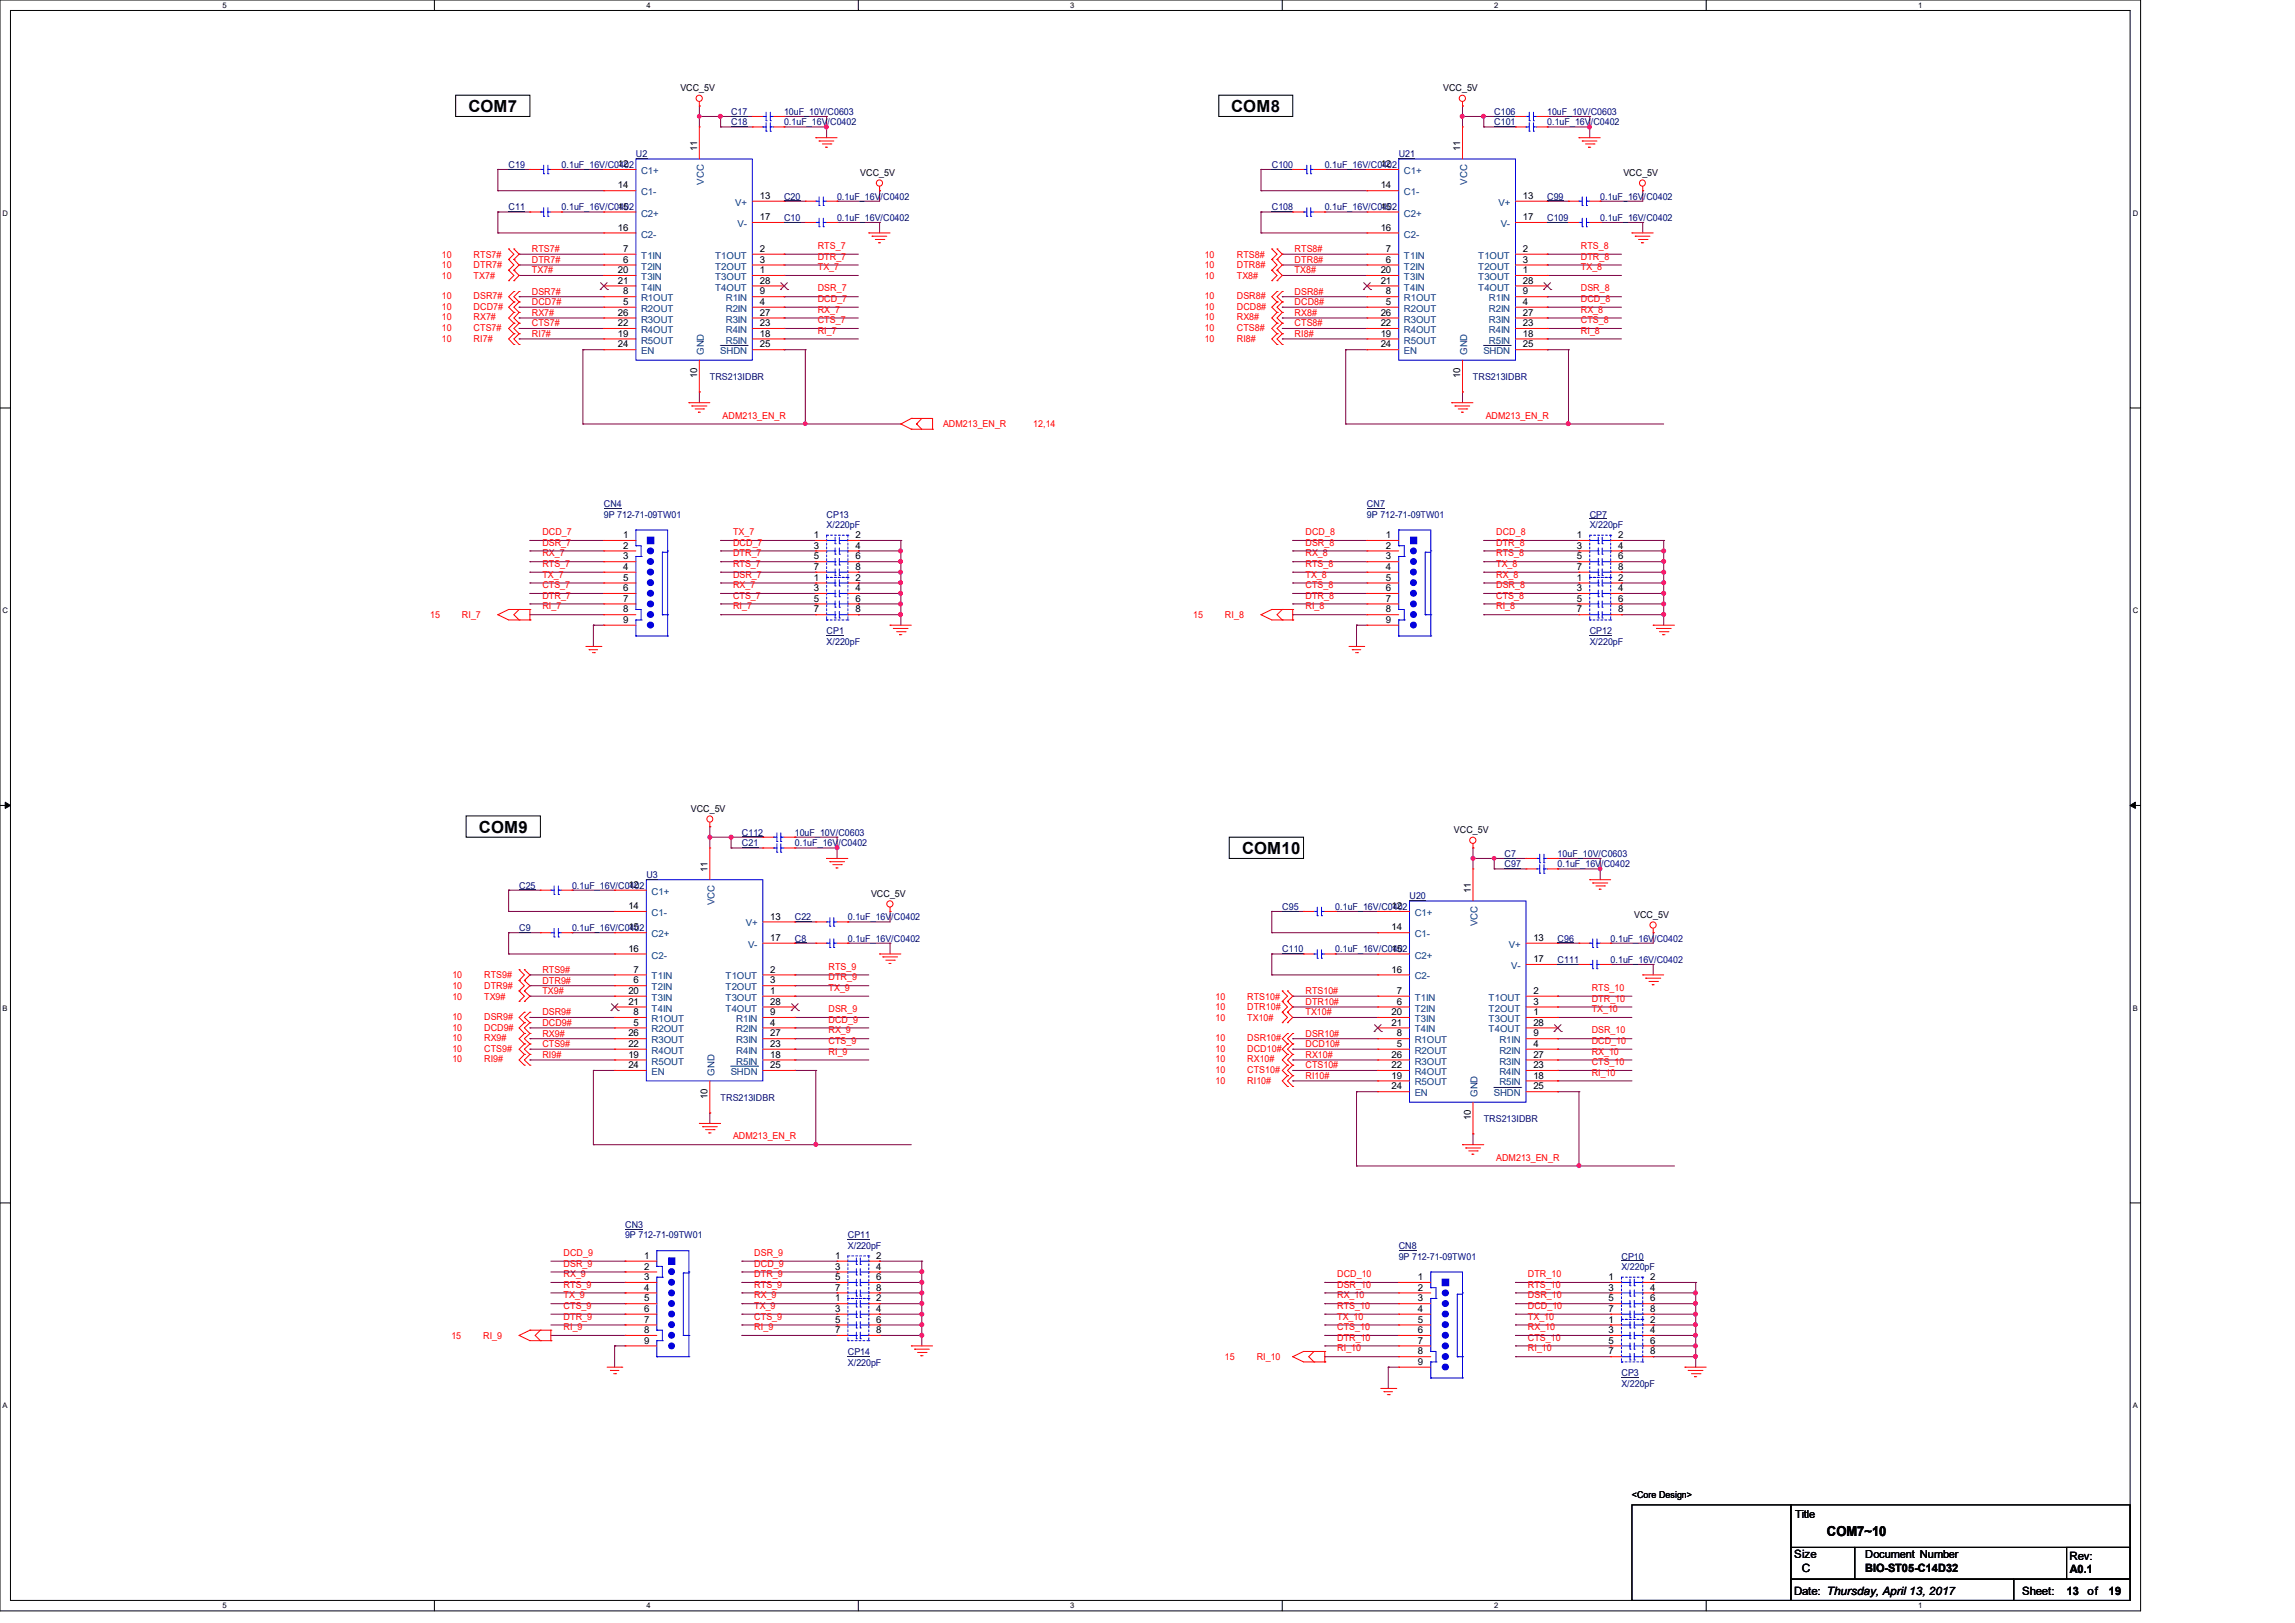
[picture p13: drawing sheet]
<svg xmlns="http://www.w3.org/2000/svg" width="297mm" height="210mm" viewBox="0 0 297 210" stroke-linecap="round" stroke-linejoin="round" font-family="sans-serif">
<defs><g id="words">
<g font-size="2.2">
<text x="60.6" y="14.5">COM7</text>
<text x="159.3" y="14.5">COM8</text>
<text x="62" y="107.8">COM9</text>
<text x="160.7" y="110.5">COM10</text>
</g>
<text font-size="1.8" x="236.4" y="198.7">COM7~10</text>
<g font-size="1.5">
<text x="232.2" y="201.6">Size</text>
<text x="233.2" y="203.4">C</text>
<text x="241.4" y="203.4">BIO-ST05-C14D32</text>
<text x="267.8" y="201.8">Rev:</text>
<text x="267.9" y="203.5">A0.1</text>
<text x="232.2" y="206.4">Date: Thursday, April 13, 2017</text>
<text x="261.7" y="206.4">Sheet:</text>
<text x="267.5" y="206.4">13</text>
<text x="270.2" y="206.4">of</text>
<text x="272.9" y="206.4">19</text>
</g>
<g font-size="1.4">
<text x="232.3" y="196.4">Title</text>
<text x="241.4" y="201.6">Document Number</text>
</g>
<g font-size="1.2">
<text x="88.1" y="11.8">VCC_5V</text>
<text x="186.8" y="11.8">VCC_5V</text>
<text x="80" y="21.6">12</text>
<text x="90.2" y="19.6" transform="rotate(-90 90.2 19.6)">11</text>
<text x="111.3" y="22.8">VCC_5V</text>
<text x="178.7" y="21.6">12</text>
<text x="189" y="19.6" transform="rotate(-90 189 19.6)">11</text>
<text x="210.1" y="22.8">VCC_5V</text>
<text x="80" y="24.4">14</text>
<text x="80" y="27.1">15</text>
<text x="80" y="29.8">16</text>
<text x="98.3" y="28.5">17</text>
<text x="98.3" y="25.7">13</text>
<text x="178.7" y="24.4">14</text>
<text x="178.7" y="27.1">15</text>
<text x="178.7" y="29.8">16</text>
<text x="197.1" y="28.5">17</text>
<text x="197.1" y="25.7">13</text>
<text x="80" y="35.3">20</text>
<text x="80.6" y="32.6">7</text>
<text x="80.6" y="34">6</text>
<text x="98.3" y="35.3">1</text>
<text x="98.3" y="34">3</text>
<text x="98.3" y="32.6">2</text>
<text x="178.7" y="35.3">20</text>
<text x="179.4" y="32.6">7</text>
<text x="179.4" y="34">6</text>
<text x="197.1" y="35.3">1</text>
<text x="197.1" y="34">3</text>
<text x="197.1" y="32.6">2</text>
<text x="80" y="36.7">21</text>
<text x="80" y="40.9">26</text>
<text x="80.6" y="38.1">8</text>
<text x="80.6" y="39.5">5</text>
<text x="98.3" y="40.9">27</text>
<text x="98.3" y="39.5">4</text>
<text x="98.3" y="38.1">9</text>
<text x="98.3" y="36.7">28</text>
<text x="178.7" y="36.7">21</text>
<text x="178.7" y="40.9">26</text>
<text x="179.4" y="38.1">8</text>
<text x="179.4" y="39.5">5</text>
<text x="197.1" y="40.9">27</text>
<text x="197.1" y="39.5">4</text>
<text x="197.1" y="38.1">9</text>
<text x="197.1" y="36.7">28</text>
<text x="80" y="42.2">22</text>
<text x="80" y="43.6">19</text>
<text x="80" y="45">24</text>
<text x="98.3" y="45">25</text>
<text x="98.3" y="43.6">18</text>
<text x="98.3" y="42.2">23</text>
<text x="178.7" y="42.2">22</text>
<text x="178.7" y="43.6">19</text>
<text x="178.7" y="45">24</text>
<text x="197.1" y="45">25</text>
<text x="197.1" y="43.6">18</text>
<text x="197.1" y="42.2">23</text>
<text x="90.2" y="48.9" transform="rotate(-90 90.2 48.9)">10</text>
<text x="189" y="48.9" transform="rotate(-90 189 48.9)">10</text>
<text x="80.6" y="69.6">1</text>
<text x="80.6" y="71">2</text>
<text x="105.3" y="69.6">1</text>
<text x="105.3" y="71">3</text>
<text x="110.7" y="69.6">2</text>
<text x="110.7" y="71">4</text>
<text x="179.4" y="69.6">1</text>
<text x="179.4" y="71">2</text>
<text x="204.1" y="69.6">1</text>
<text x="204.1" y="71">3</text>
<text x="209.4" y="69.6">2</text>
<text x="209.4" y="71">4</text>
<text x="80.6" y="72.4">3</text>
<text x="80.6" y="73.7">4</text>
<text x="80.6" y="75.1">5</text>
<text x="80.6" y="76.5">6</text>
<text x="80.6" y="77.9">7</text>
<text x="105.3" y="75.1">1</text>
<text x="105.3" y="76.5">3</text>
<text x="105.3" y="77.9">5</text>
<text x="105.3" y="72.4">5</text>
<text x="105.3" y="73.7">7</text>
<text x="110.7" y="75.1">2</text>
<text x="110.7" y="76.5">4</text>
<text x="110.7" y="77.9">6</text>
<text x="110.7" y="72.4">6</text>
<text x="110.7" y="73.7">8</text>
<text x="179.4" y="72.4">3</text>
<text x="179.4" y="73.7">4</text>
<text x="179.4" y="75.1">5</text>
<text x="179.4" y="76.5">6</text>
<text x="179.4" y="77.9">7</text>
<text x="204.1" y="75.1">1</text>
<text x="204.1" y="76.5">3</text>
<text x="204.1" y="77.9">5</text>
<text x="204.1" y="72.4">5</text>
<text x="204.1" y="73.7">7</text>
<text x="209.4" y="75.1">2</text>
<text x="209.4" y="76.5">4</text>
<text x="209.4" y="77.9">6</text>
<text x="209.4" y="72.4">6</text>
<text x="209.4" y="73.7">8</text>
<text x="80.6" y="79.2">8</text>
<text x="80.6" y="80.6">9</text>
<text x="105.3" y="79.2">7</text>
<text x="110.7" y="79.2">8</text>
<text x="179.4" y="79.2">8</text>
<text x="179.4" y="80.6">9</text>
<text x="204.1" y="79.2">7</text>
<text x="209.4" y="79.2">8</text>
<text x="89.4" y="105.1">VCC_5V</text>
<text x="188.2" y="107.8">VCC_5V</text>
<text x="91.6" y="112.9" transform="rotate(-90 91.6 112.9)">11</text>
<text x="81.3" y="114.9">12</text>
<text x="81.3" y="117.6">14</text>
<text x="99.7" y="119">13</text>
<text x="112.7" y="116.1">VCC_5V</text>
<text x="180.1" y="117.6">12</text>
<text x="190.3" y="115.6" transform="rotate(-90 190.3 115.6)">11</text>
<text x="211.5" y="118.8">VCC_5V</text>
<text x="81.3" y="120.4">15</text>
<text x="81.3" y="123.1">16</text>
<text x="82" y="125.9">7</text>
<text x="99.7" y="125.9">2</text>
<text x="99.7" y="121.7">17</text>
<text x="180.1" y="120.4">14</text>
<text x="180.1" y="123.1">15</text>
<text x="180.1" y="125.9">16</text>
<text x="198.5" y="124.5">17</text>
<text x="198.5" y="121.7">13</text>
<text x="81.3" y="128.6">20</text>
<text x="81.3" y="130">21</text>
<text x="82" y="127.3">6</text>
<text x="82" y="131.4">8</text>
<text x="99.7" y="131.4">9</text>
<text x="99.7" y="130">28</text>
<text x="99.7" y="128.6">1</text>
<text x="99.7" y="127.3">3</text>
<text x="180.1" y="131.4">20</text>
<text x="180.8" y="128.6">7</text>
<text x="180.8" y="130">6</text>
<text x="198.5" y="131.4">1</text>
<text x="198.5" y="130">3</text>
<text x="198.5" y="128.6">2</text>
<text x="81.3" y="134.1">26</text>
<text x="81.3" y="135.5">22</text>
<text x="81.3" y="136.9">19</text>
<text x="82" y="132.7">5</text>
<text x="99.7" y="136.9">18</text>
<text x="99.7" y="135.5">23</text>
<text x="99.7" y="134.1">27</text>
<text x="99.7" y="132.7">4</text>
<text x="180.1" y="132.7">21</text>
<text x="180.1" y="136.9">26</text>
<text x="180.8" y="134.1">8</text>
<text x="180.8" y="135.5">5</text>
<text x="198.5" y="136.9">27</text>
<text x="198.5" y="135.5">4</text>
<text x="198.5" y="134.1">9</text>
<text x="198.5" y="132.7">28</text>
<text x="81.3" y="138.2">24</text>
<text x="91.6" y="142.2" transform="rotate(-90 91.6 142.2)">10</text>
<text x="99.7" y="138.2">25</text>
<text x="180.1" y="138.2">22</text>
<text x="180.1" y="139.6">19</text>
<text x="180.1" y="141">24</text>
<text x="198.5" y="141">25</text>
<text x="198.5" y="139.6">18</text>
<text x="198.5" y="138.2">23</text>
<text x="190.3" y="144.9" transform="rotate(-90 190.3 144.9)">10</text>
<text x="83.4" y="162.9">1</text>
<text x="83.4" y="164.3">2</text>
<text x="83.4" y="165.6">3</text>
<text x="83.4" y="167">4</text>
<text x="108.1" y="162.9">1</text>
<text x="108.1" y="164.3">3</text>
<text x="108.1" y="165.6">5</text>
<text x="108.1" y="167">7</text>
<text x="113.4" y="162.9">2</text>
<text x="113.4" y="164.3">4</text>
<text x="113.4" y="165.6">6</text>
<text x="113.4" y="167">8</text>
<text x="183.5" y="165.6">1</text>
<text x="183.5" y="167">2</text>
<text x="208.2" y="165.6">1</text>
<text x="208.2" y="167">3</text>
<text x="213.6" y="165.6">2</text>
<text x="213.6" y="167">4</text>
<text x="83.4" y="168.4">5</text>
<text x="83.4" y="169.8">6</text>
<text x="83.4" y="171.2">7</text>
<text x="83.4" y="172.5">8</text>
<text x="83.4" y="173.9">9</text>
<text x="108.1" y="168.4">1</text>
<text x="108.1" y="169.8">3</text>
<text x="108.1" y="171.2">5</text>
<text x="108.1" y="172.5">7</text>
<text x="113.4" y="168.4">2</text>
<text x="113.4" y="169.8">4</text>
<text x="113.4" y="171.2">6</text>
<text x="113.4" y="172.5">8</text>
<text x="183.5" y="168.4">3</text>
<text x="183.5" y="169.8">4</text>
<text x="183.5" y="171.2">5</text>
<text x="183.5" y="172.5">6</text>
<text x="183.5" y="173.9">7</text>
<text x="208.2" y="171.2">1</text>
<text x="208.2" y="172.5">3</text>
<text x="208.2" y="173.9">5</text>
<text x="208.2" y="168.4">5</text>
<text x="208.2" y="169.8">7</text>
<text x="213.6" y="171.2">2</text>
<text x="213.6" y="172.5">4</text>
<text x="213.6" y="173.9">6</text>
<text x="213.6" y="168.4">6</text>
<text x="213.6" y="169.8">8</text>
<text x="183.5" y="175.3">8</text>
<text x="183.5" y="176.6">9</text>
<text x="208.2" y="175.3">7</text>
<text x="213.6" y="175.3">8</text>
<text x="211.2" y="193.8">&lt;Core Design&gt;</text>
</g>
<g font-size="1.2" fill="#000080">
<text x="94.6" y="16.2">C18</text>
<text x="94.6" y="14.9">C17</text>
<text x="101.5" y="16.2">0.1uF_16V/C0402</text>
<text x="101.5" y="14.9">10uF_10V/C0603</text>
<text x="193.4" y="16.2">C101</text>
<text x="193.4" y="14.9">C106</text>
<text x="200.2" y="16.2">0.1uF_16V/C0402</text>
<text x="200.2" y="14.9">10uF_10V/C0603</text>
<text x="65.8" y="21.7">C19</text>
<text x="72.7" y="21.7">0.1uF_16V/C0402</text>
<text x="82.3" y="20.3">U2</text>
<text x="164.6" y="21.7">C100</text>
<text x="171.4" y="21.7">0.1uF_16V/C0402</text>
<text x="181" y="20.3">U21</text>
<text x="65.8" y="27.2">C11</text>
<text x="72.7" y="27.2">0.1uF_16V/C0402</text>
<text x="101.5" y="25.8">C20</text>
<text x="101.5" y="28.6">C10</text>
<text x="108.3" y="25.8">0.1uF_16V/C0402</text>
<text x="108.3" y="28.6">0.1uF_16V/C0402</text>
<text x="164.6" y="27.2">C108</text>
<text x="171.4" y="27.2">0.1uF_16V/C0402</text>
<text x="200.2" y="25.8">C99</text>
<text x="200.2" y="28.6">C109</text>
<text x="207.1" y="25.8">0.1uF_16V/C0402</text>
<text x="207.1" y="28.6">0.1uF_16V/C0402</text>
<text x="91.9" y="49.1">TRS213IDBR</text>
<text x="190.6" y="49.1">TRS213IDBR</text>
<text x="78.1" y="65.6">CN4</text>
<text x="176.9" y="65.6">CN7</text>
<text x="78.1" y="67">9P 712-71-09TW01</text>
<text x="107" y="67">CP13</text>
<text x="107" y="68.3">X/220pF</text>
<text x="176.9" y="67">9P 712-71-09TW01</text>
<text x="205.7" y="67">CP7</text>
<text x="205.7" y="68.3">X/220pF</text>
<text x="107" y="82">CP1</text>
<text x="107" y="83.4">X/220pF</text>
<text x="205.7" y="82">CP12</text>
<text x="205.7" y="83.4">X/220pF</text>
<text x="83.6" y="113.6">U3</text>
<text x="96" y="108.1">C112</text>
<text x="96" y="109.5">C21</text>
<text x="102.9" y="108.1">10uF_10V/C0603</text>
<text x="102.9" y="109.5">0.1uF_16V/C0402</text>
<text x="194.7" y="112.2">C97</text>
<text x="194.7" y="110.9">C7</text>
<text x="201.6" y="112.2">0.1uF_16V/C0402</text>
<text x="201.6" y="110.9">10uF_10V/C0603</text>
<text x="67.2" y="115">C25</text>
<text x="74" y="115">0.1uF_16V/C0402</text>
<text x="102.9" y="119.1">C22</text>
<text x="109.7" y="119.1">0.1uF_16V/C0402</text>
<text x="165.9" y="117.7">C95</text>
<text x="172.8" y="117.7">0.1uF_16V/C0402</text>
<text x="182.4" y="116.3">U20</text>
<text x="67.2" y="120.4">C9</text>
<text x="74" y="120.4">0.1uF_16V/C0402</text>
<text x="102.9" y="121.8">C8</text>
<text x="109.7" y="121.8">0.1uF_16V/C0402</text>
<text x="165.9" y="123.2">C110</text>
<text x="172.8" y="123.2">0.1uF_16V/C0402</text>
<text x="201.6" y="121.8">C96</text>
<text x="201.6" y="124.6">C111</text>
<text x="208.4" y="121.8">0.1uF_16V/C0402</text>
<text x="208.4" y="124.6">0.1uF_16V/C0402</text>
<text x="93.3" y="142.4">TRS213IDBR</text>
<text x="192" y="145.2">TRS213IDBR</text>
<text x="80.9" y="158.9">CN3</text>
<text x="80.9" y="160.2">9P 712-71-09TW01</text>
<text x="109.7" y="160.2">CP11</text>
<text x="109.7" y="161.6">X/220pF</text>
<text x="181" y="161.6">CN8</text>
<text x="181" y="163">9P 712-71-09TW01</text>
<text x="209.8" y="163">CP10</text>
<text x="209.8" y="164.3">X/220pF</text>
<text x="109.7" y="175.3">CP14</text>
<text x="109.7" y="176.7">X/220pF</text>
<text x="209.8" y="178.1">CP3</text>
<text x="209.8" y="179.4">X/220pF</text>
</g>
<g font-size="1.2" fill="#004080">
<text x="83" y="22.5">C1+</text>
<text x="91.1" y="23.9" transform="rotate(-90 91.1 23.9)">VCC</text>
<text x="181.7" y="22.5">C1+</text>
<text x="189.9" y="23.9" transform="rotate(-90 189.9 23.9)">VCC</text>
<text x="83" y="25.3">C1-</text>
<text x="83" y="28">C2+</text>
<text x="95.2" y="26.6">V+</text>
<text x="95.5" y="29.4">V-</text>
<text x="181.7" y="25.3">C1-</text>
<text x="181.7" y="28">C2+</text>
<text x="193.9" y="26.6">V+</text>
<text x="194.2" y="29.4">V-</text>
<text x="83" y="30.7">C2-</text>
<text x="83" y="33.5">T1IN</text>
<text x="83" y="34.9">T2IN</text>
<text x="92.5" y="34.9">T2OUT</text>
<text x="92.5" y="33.5">T1OUT</text>
<text x="181.7" y="30.7">C2-</text>
<text x="181.7" y="33.5">T1IN</text>
<text x="181.7" y="34.9">T2IN</text>
<text x="191.3" y="34.9">T2OUT</text>
<text x="191.3" y="33.5">T1OUT</text>
<text x="83" y="36.2">T3IN</text>
<text x="83" y="37.6">T4IN</text>
<text x="83" y="39">R1OUT</text>
<text x="83" y="40.3">R2OUT</text>
<text x="83" y="41.7">R3OUT</text>
<text x="92.5" y="37.6">T4OUT</text>
<text x="92.5" y="36.2">T3OUT</text>
<text x="93.9" y="41.7">R3IN</text>
<text x="93.9" y="40.3">R2IN</text>
<text x="93.9" y="39">R1IN</text>
<text x="181.7" y="36.2">T3IN</text>
<text x="181.7" y="37.6">T4IN</text>
<text x="181.7" y="39">R1OUT</text>
<text x="181.7" y="40.3">R2OUT</text>
<text x="181.7" y="41.7">R3OUT</text>
<text x="191.3" y="37.6">T4OUT</text>
<text x="191.3" y="36.2">T3OUT</text>
<text x="192.7" y="41.7">R3IN</text>
<text x="192.7" y="40.3">R2IN</text>
<text x="192.7" y="39">R1IN</text>
<text x="83" y="43.1">R4OUT</text>
<text x="83" y="44.4">R5OUT</text>
<text x="83" y="45.8">EN</text>
<text x="91.1" y="45.9" transform="rotate(-90 91.1 45.9)">GND</text>
<text x="93.2" y="45.8">SHDN</text>
<text x="93.9" y="44.4">R5IN</text>
<text x="93.9" y="43.1">R4IN</text>
<text x="181.7" y="43.1">R4OUT</text>
<text x="181.7" y="44.4">R5OUT</text>
<text x="181.7" y="45.8">EN</text>
<text x="189.9" y="45.9" transform="rotate(-90 189.9 45.9)">GND</text>
<text x="192" y="45.8">SHDN</text>
<text x="192.7" y="44.4">R5IN</text>
<text x="192.7" y="43.1">R4IN</text>
<text x="84.3" y="115.8">C1+</text>
<text x="84.3" y="118.5">C1-</text>
<text x="92.5" y="117.1" transform="rotate(-90 92.5 117.1)">VCC</text>
<text x="96.5" y="119.9">V+</text>
<text x="183.1" y="118.5">C1+</text>
<text x="191.2" y="119.9" transform="rotate(-90 191.2 119.9)">VCC</text>
<text x="84.3" y="121.3">C2+</text>
<text x="84.3" y="124">C2-</text>
<text x="96.8" y="122.6">V-</text>
<text x="183.1" y="121.3">C1-</text>
<text x="183.1" y="124">C2+</text>
<text x="195.3" y="122.6">V+</text>
<text x="195.6" y="125.4">V-</text>
<text x="84.3" y="126.7">T1IN</text>
<text x="84.3" y="128.1">T2IN</text>
<text x="84.3" y="129.5">T3IN</text>
<text x="84.3" y="130.9">T4IN</text>
<text x="93.9" y="130.9">T4OUT</text>
<text x="93.9" y="129.5">T3OUT</text>
<text x="93.9" y="128.1">T2OUT</text>
<text x="93.9" y="126.7">T1OUT</text>
<text x="183.1" y="126.7">C2-</text>
<text x="183.1" y="129.5">T1IN</text>
<text x="183.1" y="130.9">T2IN</text>
<text x="192.7" y="130.9">T2OUT</text>
<text x="192.7" y="129.5">T1OUT</text>
<text x="84.3" y="132.2">R1OUT</text>
<text x="84.3" y="133.6">R2OUT</text>
<text x="84.3" y="135">R3OUT</text>
<text x="84.3" y="136.4">R4OUT</text>
<text x="84.3" y="137.8">R5OUT</text>
<text x="95.3" y="137.8">R5IN</text>
<text x="95.3" y="136.4">R4IN</text>
<text x="95.3" y="135">R3IN</text>
<text x="95.3" y="133.6">R2IN</text>
<text x="95.3" y="132.2">R1IN</text>
<text x="183.1" y="132.2">T3IN</text>
<text x="183.1" y="133.6">T4IN</text>
<text x="183.1" y="135">R1OUT</text>
<text x="183.1" y="136.4">R2OUT</text>
<text x="183.1" y="137.8">R3OUT</text>
<text x="192.7" y="133.6">T4OUT</text>
<text x="192.7" y="132.2">T3OUT</text>
<text x="194" y="137.8">R3IN</text>
<text x="194" y="136.4">R2IN</text>
<text x="194" y="135">R1IN</text>
<text x="84.3" y="139.1">EN</text>
<text x="92.5" y="139.2" transform="rotate(-90 92.5 139.2)">GND</text>
<text x="94.6" y="139.1">SHDN</text>
<text x="183.1" y="139.1">R4OUT</text>
<text x="183.1" y="140.5">R5OUT</text>
<text x="183.1" y="141.9">EN</text>
<text x="191.2" y="141.9" transform="rotate(-90 191.2 141.9)">GND</text>
<text x="193.3" y="141.9">SHDN</text>
<text x="194" y="140.5">R5IN</text>
<text x="194" y="139.1">R4IN</text>
</g>
<g font-size="1.2" fill="#f00">
<text x="57.2" y="33.4">10</text>
<text x="57.2" y="34.7">10</text>
<text x="61.3" y="33.4">RTS7#</text>
<text x="61.3" y="34.7">DTR7#</text>
<text x="68.8" y="32.6">RTS7#</text>
<text x="68.8" y="34">DTR7#</text>
<text x="68.8" y="35.4">TX7#</text>
<text x="105.8" y="32.2">RTS_7</text>
<text x="105.8" y="33.6">DTR_7</text>
<text x="105.8" y="35">TX_7</text>
<text x="155.9" y="33.4">10</text>
<text x="155.9" y="34.7">10</text>
<text x="160.1" y="33.4">RTS8#</text>
<text x="160.1" y="34.7">DTR8#</text>
<text x="167.6" y="32.6">RTS8#</text>
<text x="167.6" y="34">DTR8#</text>
<text x="167.6" y="35.4">TX8#</text>
<text x="204.6" y="32.2">RTS_8</text>
<text x="204.6" y="33.6">DTR_8</text>
<text x="204.6" y="35">TX_8</text>
<text x="57.2" y="38.7">10</text>
<text x="57.2" y="36.1">10</text>
<text x="57.2" y="40.1">10</text>
<text x="57.2" y="41.4">10</text>
<text x="61.3" y="38.7">DSR7#</text>
<text x="61.3" y="36.1">TX7#</text>
<text x="61.3" y="40.1">DCD7#</text>
<text x="61.3" y="41.4">RX7#</text>
<text x="68.8" y="38.1">DSR7#</text>
<text x="68.8" y="39.5">DCD7#</text>
<text x="68.8" y="40.9">RX7#</text>
<text x="105.8" y="37.7">DSR_7</text>
<text x="105.8" y="39.1">DCD_7</text>
<text x="105.8" y="40.5">RX_7</text>
<text x="105.8" y="41.8">CTS_7</text>
<text x="155.9" y="38.7">10</text>
<text x="155.9" y="36.1">10</text>
<text x="155.9" y="40.1">10</text>
<text x="155.9" y="41.4">10</text>
<text x="160.1" y="38.7">DSR8#</text>
<text x="160.1" y="36.1">TX8#</text>
<text x="160.1" y="40.1">DCD8#</text>
<text x="160.1" y="41.4">RX8#</text>
<text x="167.6" y="38.1">DSR8#</text>
<text x="167.6" y="39.5">DCD8#</text>
<text x="167.6" y="40.9">RX8#</text>
<text x="204.6" y="37.7">DSR_8</text>
<text x="204.6" y="39.1">DCD_8</text>
<text x="204.6" y="40.5">RX_8</text>
<text x="204.6" y="41.8">CTS_8</text>
<text x="57.2" y="42.8">10</text>
<text x="57.2" y="44.2">10</text>
<text x="61.3" y="42.8">CTS7#</text>
<text x="61.3" y="44.2">RI7#</text>
<text x="68.8" y="42.2">CTS7#</text>
<text x="68.8" y="43.6">RI7#</text>
<text x="105.8" y="43.2">RI_7</text>
<text x="155.9" y="42.8">10</text>
<text x="155.9" y="44.2">10</text>
<text x="160.1" y="42.8">CTS8#</text>
<text x="160.1" y="44.2">RI8#</text>
<text x="167.6" y="42.2">CTS8#</text>
<text x="167.6" y="43.6">RI8#</text>
<text x="204.6" y="43.2">RI_8</text>
<text x="93.5" y="54.2">ADM213_EN_R</text>
<text x="122" y="55.3">ADM213_EN_R</text>
<text x="133.7" y="55.3">12,14</text>
<text x="192.3" y="54.2">ADM213_EN_R</text>
<text x="70.2" y="69.3">DCD_7</text>
<text x="70.2" y="70.6">DSR_7</text>
<text x="94.9" y="69.3">TX_7</text>
<text x="94.9" y="70.6">DCD_7</text>
<text x="168.9" y="69.3">DCD_8</text>
<text x="168.9" y="70.6">DSR_8</text>
<text x="193.6" y="69.3">DCD_8</text>
<text x="193.6" y="70.6">DTR_8</text>
<text x="70.2" y="72">RX_7</text>
<text x="70.2" y="73.4">RTS_7</text>
<text x="70.2" y="74.8">TX_7</text>
<text x="70.2" y="76.1">CTS_7</text>
<text x="70.2" y="77.5">DTR_7</text>
<text x="94.9" y="77.5">CTS_7</text>
<text x="94.9" y="74.8">DSR_7</text>
<text x="94.9" y="76.1">RX_7</text>
<text x="94.9" y="72">DTR_7</text>
<text x="94.9" y="73.4">RTS_7</text>
<text x="168.9" y="72">RX_8</text>
<text x="168.9" y="73.4">RTS_8</text>
<text x="168.9" y="74.8">TX_8</text>
<text x="168.9" y="76.1">CTS_8</text>
<text x="168.9" y="77.5">DTR_8</text>
<text x="193.6" y="72">RTS_8</text>
<text x="193.6" y="73.4">TX_8</text>
<text x="193.6" y="74.8">RX_8</text>
<text x="193.6" y="76.1">DSR_8</text>
<text x="193.6" y="77.5">CTS_8</text>
<text x="55.7" y="80">15</text>
<text x="59.8" y="80">RI_7</text>
<text x="70.2" y="78.9">RI_7</text>
<text x="94.9" y="78.9">RI_7</text>
<text x="154.4" y="80">15</text>
<text x="158.5" y="80">RI_8</text>
<text x="168.9" y="78.9">RI_8</text>
<text x="193.6" y="78.9">RI_8</text>
<text x="70.2" y="125.9">RTS9#</text>
<text x="107.2" y="125.5">RTS_9</text>
<text x="58.5" y="126.6">10</text>
<text x="58.5" y="132">10</text>
<text x="58.5" y="128">10</text>
<text x="58.5" y="129.4">10</text>
<text x="62.7" y="126.6">RTS9#</text>
<text x="62.7" y="132">DSR9#</text>
<text x="62.7" y="128">DTR9#</text>
<text x="62.7" y="129.4">TX9#</text>
<text x="70.2" y="127.3">DTR9#</text>
<text x="70.2" y="128.6">TX9#</text>
<text x="70.2" y="131.4">DSR9#</text>
<text x="107.2" y="126.9">DTR_9</text>
<text x="107.2" y="128.2">TX_9</text>
<text x="107.2" y="131">DSR_9</text>
<text x="157.3" y="129.4">10</text>
<text x="157.3" y="130.7">10</text>
<text x="161.4" y="129.4">RTS10#</text>
<text x="161.4" y="130.7">DTR10#</text>
<text x="168.9" y="128.6">RTS10#</text>
<text x="168.9" y="130">DTR10#</text>
<text x="168.9" y="131.4">TX10#</text>
<text x="206" y="128.2">RTS_10</text>
<text x="206" y="129.6">DTR_10</text>
<text x="206" y="131">TX_10</text>
<text x="58.5" y="133.3">10</text>
<text x="58.5" y="134.7">10</text>
<text x="58.5" y="136.1">10</text>
<text x="58.5" y="137.5">10</text>
<text x="62.7" y="133.3">DCD9#</text>
<text x="62.7" y="134.7">RX9#</text>
<text x="62.7" y="136.1">CTS9#</text>
<text x="62.7" y="137.5">RI9#</text>
<text x="70.2" y="132.8">DCD9#</text>
<text x="70.2" y="134.2">RX9#</text>
<text x="70.2" y="135.5">CTS9#</text>
<text x="70.2" y="136.9">RI9#</text>
<text x="107.2" y="132.3">DCD_9</text>
<text x="107.2" y="133.7">RX_9</text>
<text x="107.2" y="135.1">CTS_9</text>
<text x="107.2" y="136.5">RI_9</text>
<text x="157.3" y="134.7">10</text>
<text x="157.3" y="132.1">10</text>
<text x="157.3" y="136.1">10</text>
<text x="157.3" y="137.5">10</text>
<text x="161.4" y="134.7">DSR10#</text>
<text x="161.4" y="132.1">TX10#</text>
<text x="161.4" y="136.1">DCD10#</text>
<text x="161.4" y="137.5">RX10#</text>
<text x="168.9" y="134.2">DSR10#</text>
<text x="168.9" y="135.5">DCD10#</text>
<text x="168.9" y="136.9">RX10#</text>
<text x="206" y="133.7">DSR_10</text>
<text x="206" y="135.1">DCD_10</text>
<text x="206" y="136.5">RX_10</text>
<text x="206" y="137.8">CTS_10</text>
<text x="157.3" y="138.9">10</text>
<text x="157.3" y="140.2">10</text>
<text x="161.4" y="138.9">CTS10#</text>
<text x="161.4" y="140.2">RI10#</text>
<text x="168.9" y="138.3">CTS10#</text>
<text x="168.9" y="139.6">RI10#</text>
<text x="206" y="139.2">RI_10</text>
<text x="94.9" y="147.4">ADM213_EN_R</text>
<text x="193.6" y="150.2">ADM213_EN_R</text>
<text x="72.9" y="162.5">DCD_9</text>
<text x="72.9" y="165.3">RX_9</text>
<text x="72.9" y="163.9">DSR_9</text>
<text x="72.9" y="166.6">RTS_9</text>
<text x="97.6" y="162.5">DSR_9</text>
<text x="97.6" y="163.9">DCD_9</text>
<text x="97.6" y="165.3">DTR_9</text>
<text x="97.6" y="166.6">RTS_9</text>
<text x="173.1" y="165.3">DCD_10</text>
<text x="173.1" y="166.6">DSR_10</text>
<text x="197.7" y="165.3">DTR_10</text>
<text x="197.7" y="166.6">RTS_10</text>
<text x="58.4" y="173.3">15</text>
<text x="62.5" y="173.3">RI_9</text>
<text x="72.9" y="168">TX_9</text>
<text x="72.9" y="169.4">CTS_9</text>
<text x="72.9" y="170.8">DTR_9</text>
<text x="72.9" y="172.1">RI_9</text>
<text x="97.6" y="169.4">TX_9</text>
<text x="97.6" y="170.8">CTS_9</text>
<text x="97.6" y="172.1">RI_9</text>
<text x="97.6" y="168">RX_9</text>
<text x="173.1" y="168">RX_10</text>
<text x="173.1" y="169.4">RTS_10</text>
<text x="173.1" y="170.8">TX_10</text>
<text x="173.1" y="172.1">CTS_10</text>
<text x="173.1" y="173.5">DTR_10</text>
<text x="197.7" y="173.5">CTS_10</text>
<text x="197.7" y="168">DSR_10</text>
<text x="197.7" y="169.4">DCD_10</text>
<text x="197.7" y="170.8">TX_10</text>
<text x="197.7" y="172.1">RX_10</text>
<text x="158.5" y="176">15</text>
<text x="162.6" y="176">RI_10</text>
<text x="173.1" y="174.9">RI_10</text>
<text x="197.7" y="174.9">RI_10</text>
</g>
<g font-size="1">
<text x="28.8" y="1">5</text>
<text x="83.7" y="1">4</text>
<text x="138.5" y="1">3</text>
<text x="193.4" y="1">2</text>
<text x="248.2" y="1">1</text>
<text x=".3" y="27.9">D</text>
<text x="276" y="27.9">D</text>
<text x=".3" y="79.4">C</text>
<text x="276" y="79.4">C</text>
<text x=".3" y="130.8">B</text>
<text x="276" y="130.8">B</text>
<text x=".3" y="182.2">A</text>
<text x="276" y="182.2">A</text>
<text x="28.8" y="208.1">5</text>
<text x="83.7" y="208.1">4</text>
<text x="138.5" y="208.1">3</text>
<text x="193.4" y="208.1">2</text>
<text x="248.2" y="208.1">1</text>
</g>
</g></defs>
<path d="M0 0h277v208.4h-277zM1.4 1.4h274.3v205.7h-274.3z" fill="none" stroke="#000" stroke-width=".13"/>
<g fill="#fff">
<path d="M28.8 .1h.5v1.1h-.5z"/>
<path d="M28.8 207.2h.5v1.1h-.5z"/>
</g>
<path d="M56.2 0v1.4M56.2 207.1v1.3" fill="none" stroke="#000" stroke-width=".13"/>
<g fill="#fff">
<path d="M83.7 .1h.5v1.1h-.5z"/>
<path d="M83.7 207.2h.5v1.1h-.5z"/>
</g>
<path d="M111.1 0v1.4M111.1 207.1v1.3" fill="none" stroke="#000" stroke-width=".13"/>
<g fill="#fff">
<path d="M138.5 .1h.6v1.1h-.6z"/>
<path d="M138.5 207.2h.6v1.1h-.6z"/>
</g>
<path d="M165.9 0v1.4M165.9 207.1v1.3" fill="none" stroke="#000" stroke-width=".13"/>
<g fill="#fff">
<path d="M193.4 .1h.5v1.1h-.5z"/>
<path d="M193.4 207.2h.5v1.1h-.5z"/>
</g>
<path d="M220.8 0v1.4M220.8 207.1v1.3" fill="none" stroke="#000" stroke-width=".13"/>
<g fill="#fff">
<path d="M248.2 .1h.6v1.1h-.6z"/>
<path d="M248.2 207.2h.6v1.1h-.6z"/>
<path d="M.3 27.1h.8v1.1h-.8z"/>
<path d="M276 27.1h.7v1.1h-.7z"/>
<path d="M.3 78.5h.8v1.1h-.8z"/>
<path d="M276 78.5h.7v1.1h-.7z"/>
</g>
<path d="M0 52.8h1.4M275.7 52.8h1.3" fill="none" stroke="#000" stroke-width=".13"/>
<g fill="#fff">
<path d="M.3 129.9h.7v1.1h-.7z"/>
<path d="M276 129.9h.6v1.1h-.6z"/>
</g>
<path d="M0 104.2h1.4M275.7 104.2h1.3" fill="none" stroke="#000" stroke-width=".13"/>
<path d="M.7 103.8l.7 .4-.7 .4zM275.7 104.2l.7-.4v.8z" fill="#000" stroke="#000" stroke-width=".13"/>
<g fill="#fff">
<path d="M.3 181.4h.7v1.1h-.7z"/>
<path d="M276 181.4h.6v1.1h-.6z"/>
</g>
<g fill="none" stroke="#000" stroke-width=".13">
<path d="M59 12.3h9.6v2.8h-9.6zM157.7 12.3h9.6v2.8h-9.6zM60.3 105.6h9.6v2.7h-9.6zM159.1 108.3h9.6v2.8h-9.6zM0 155.7h1.4M275.7 155.7h1.3M211.2 194.7h20.6v12.4h-20.6zM231.8 194.7h43.9v5.5h-43.9zM231.8 200.2h8.2v4.1h-8.2zM231.8 204.3h28.8v2.8h-28.8zM240 200.2h35.7v4.1h-35.7zM260.6 204.3h15.1v2.8h-15.1z"/>
<path d="M267.5 200.2h8.2v4.1h-8.2z"/>
</g>
<g fill="none" stroke="#800040" stroke-width=".13">
<path d="M90.5 15.1h.1M90.5 13.7h.1M90.5 13.7v2.7M90.5 15.1h6.9M93.3 15.1h.1M93.3 16.4h.1M93.3 15.1v1.3M93.3 16.4h4.1M101.5 15.1h.1M101.5 16.4h.1M101.5 15.1h5.5M101.5 16.4h5.5"/>
<path d="M107 16.4h.1M107 15.1h.1M107 15.1v2.7M189.3 15.1h.1M189.3 13.7h.1M189.3 15.1h6.8M189.3 13.7v2.7M192 15.1h.1M192 16.4h.1M192 16.4h4.1M192 15.1v1.3M200.2 15.1h.1"/>
<path d="M200.2 16.4h.1M200.2 15.1h5.5M200.2 16.4h5.5M205.7 16.4h.1M205.7 15.1h.1M205.7 15.1v2.7M64.4 24.7h.1M64.4 21.9h.1M64.4 30.1h.1M64.4 27.4h.1M64.4 21.9h4.2M64.4 24.7h13.7"/>
<path d="M64.4 21.9v2.8M64.4 27.4v2.7M64.4 27.4h4.2M64.4 30.1h13.7M67.2 32.9h.1M67.2 34.3h.1M67.2 35.6h.1M67.2 38.4h.1M67.2 39.8h.1M67.2 32.9h10.9M67.2 34.3h10.9M67.2 35.6h10.9"/>
<path d="M67.2 38.4h10.9M67.2 39.8h10.9M72.7 21.9h.1M72.7 27.4h.1M72.7 21.9h5.4M72.7 27.4h5.4M101.5 26h.1M101.5 28.8h.1M101.5 32.9h.1M101.5 34.3h.1M101.5 35.6h.1M101.5 38.4h.1"/>
<path d="M101.5 39.8h.1M101.5 26h2.7M101.5 28.8h2.7M101.5 32.9h9.6M101.5 34.3h9.6M101.5 35.6h9.6M101.5 38.4h9.6M101.5 39.8h9.6M108.3 26h.1M108.3 28.8h.1M108.3 28.8h5.5M113.8 24.7h.1"/>
<path d="M113.8 28.8h.1M113.8 24.7v1.3h-5.5M113.8 28.8v1.3M163.2 24.7h.1M163.2 21.9h.1M163.2 30.1h.1M163.2 27.4h.1M163.2 21.9h4.1M163.2 24.7h13.7M163.2 27.4h4.1M163.2 30.1h13.7M163.2 21.9v2.8"/>
<path d="M163.2 27.4v2.7M165.9 32.9h.1M165.9 34.3h.1M165.9 35.6h.1M165.9 38.4h.1M165.9 39.8h.1M165.9 32.9h11M165.9 34.3h11M165.9 35.6h11M165.9 38.4h11M165.9 39.8h11M171.4 21.9h.1"/>
<path d="M171.4 27.4h.1M171.4 21.9h5.5M171.4 27.4h5.5M200.2 26h.1M200.2 28.8h.1M200.2 32.9h.1M200.2 34.3h.1M200.2 35.6h.1M200.2 38.4h.1M200.2 39.8h.1M200.2 26h2.8M200.2 28.8h2.8"/>
<path d="M200.2 32.9h9.6M200.2 34.3h9.6M200.2 35.6h9.6M200.2 38.4h9.6M200.2 39.8h9.6M207.1 26h.1M207.1 28.8h.1M207.1 28.8h5.5M212.6 24.7h.1M212.6 28.8h.1M212.6 24.7v1.3h-5.5M212.6 28.8v1.3"/>
<path d="M67.2 41.1h.1M67.2 42.5h.1M67.2 43.9h.1M67.2 41.1h10.9M67.2 42.5h10.9M67.2 43.9h10.9M75.4 45.3h.1M75.4 54.9h.1M75.4 45.3h2.7M75.4 45.3v9.6M75.4 54.9h41.2M90.5 50.7h.1"/>
<path d="M90.5 50.7v1.4M101.5 41.1h.1M101.5 42.5h.1M101.5 43.9h.1M101.5 45.3h.1M101.5 41.1h9.6M101.5 42.5h9.6M101.5 43.9h9.6M101.5 45.3h2.7M104.2 45.3h.1M104.2 54.9h.1M104.2 45.3v9.6"/>
<path d="M165.9 41.1h.1M165.9 42.5h.1M165.9 43.9h.1M165.9 41.1h11M165.9 42.5h11M165.9 43.9h11M174.2 45.3h.1M174.2 54.9h.1M174.2 45.3h2.7M174.2 54.9h41.1M174.2 45.3v9.6M189.3 50.7h.1"/>
<path d="M189.3 50.7v1.4M200.2 41.1h.1M200.2 42.5h.1M200.2 43.9h.1M200.2 45.3h.1M200.2 41.1h9.6M200.2 42.5h9.6M200.2 43.9h9.6M200.2 45.3h2.8M203 45.3h.1M203 54.9h.1M203 45.3v9.6"/>
<path d="M68.6 69.9h.1M68.6 72.7h.1M68.6 71.3h.1M68.6 74h.1M68.6 75.4h.1M68.6 76.8h.1M68.6 78.1h.1M68.6 79.5h.1M68.6 69.9h9.5M68.6 72.7h9.5M68.6 71.3h9.5M68.6 74h9.5"/>
<path d="M68.6 75.4h9.5M68.6 76.8h9.5M68.6 78.1h9.5M68.6 79.5h9.5M93.3 78.1h.1M93.3 75.4h.1M93.3 76.8h.1M93.3 79.5h.1M93.3 69.9h.1M93.3 71.3h.1M93.3 72.7h.1M93.3 74h.1"/>
<path d="M93.3 69.9h12.3M93.3 72.7h12.3M93.3 71.3h12.3M93.3 74h12.3M93.3 75.4h12.3M93.3 76.8h12.3M93.3 78.1h12.3M93.3 79.5h12.3M111.1 69.9h.1M111.1 71.3h.1M111.1 72.7h.1M111.1 74h.1"/>
<path d="M111.1 75.4h.1M111.1 76.8h.1M111.1 78.1h.1M111.1 79.5h.1M111.1 69.9h5.5M111.1 72.7h5.5M111.1 71.3h5.5M111.1 74h5.5M111.1 75.4h5.5M111.1 76.8h5.5M111.1 78.1h5.5M111.1 79.5h5.5"/>
<path d="M116.6 69.9h.1M116.6 79.5h.1M116.6 74h.1M116.6 72.7h.1M116.6 71.3h.1M116.6 75.4h.1M116.6 76.8h.1M116.6 78.1h.1M116.6 69.9v11M167.3 69.9h.1M167.3 72.7h.1M167.3 71.3h.1"/>
<path d="M167.3 74h.1M167.3 75.4h.1M167.3 76.8h.1M167.3 78.1h.1M167.3 79.5h.1M167.3 69.9h9.6M167.3 72.7h9.6M167.3 71.3h9.6M167.3 74h9.6M167.3 75.4h9.6M167.3 76.8h9.6M167.3 78.1h9.6"/>
<path d="M167.3 79.5h9.6M192 69.9h.1M192 71.3h.1M192 72.7h.1M192 74h.1M192 75.4h.1M192 76.8h.1M192 78.1h.1M192 79.5h.1M192 69.9h12.3M192 72.7h12.3M192 71.3h12.3"/>
<path d="M192 74h12.3M192 75.4h12.3M192 76.8h12.3M192 78.1h12.3M192 79.5h12.3M209.8 69.9h.1M209.8 71.3h.1M209.8 72.7h.1M209.8 74h.1M209.8 75.4h.1M209.8 76.8h.1M209.8 78.1h.1"/>
<path d="M209.8 79.5h.1M209.8 69.9h5.5M209.8 72.7h5.5M209.8 71.3h5.5M209.8 74h5.5M209.8 75.4h5.5M209.8 76.8h5.5M209.8 78.1h5.5M209.8 79.5h5.5M215.3 69.9h.1M215.3 79.5h.1M215.3 74h.1"/>
<path d="M215.3 72.7h.1M215.3 71.3h.1M215.3 75.4h.1M215.3 76.8h.1M215.3 78.1h.1M215.3 69.9v11M76.8 80.9h.1M76.8 80.9h1.3M76.8 80.9v2.8M175.6 80.9h.1M175.6 80.9h1.3M175.6 80.9v2.8"/>
<path d="M65.8 117.9h.1M65.8 115.2h.1M65.8 115.2h4.1M65.8 117.9h13.7M65.8 115.2v2.7M74 115.2h.1M74 115.2h5.5M91.9 108.3h.1M91.9 107h.1M91.9 107v2.7M91.9 108.3h6.8M94.6 108.3h.1"/>
<path d="M94.6 109.7h.1M94.6 108.3v1.4M94.6 109.7h4.1M102.9 108.3h.1M102.9 109.7h.1M102.9 119.3h.1M102.9 108.3h5.4M102.9 109.7h5.4M102.9 119.3h2.7M108.3 109.7h.1M108.3 108.3h.1M108.3 108.3v2.8"/>
<path d="M109.7 119.3h.1M115.2 117.9h.1M115.2 117.9v1.4h-5.5M164.6 117.9h.1M164.6 117.9h4.1M164.6 117.9v2.8M172.8 117.9h.1M172.8 117.9h5.5M190.6 111.1h.1M190.6 109.7h.1M190.6 109.7v2.7M190.6 111.1h6.9"/>
<path d="M193.4 111.1h.1M193.4 112.4h.1M193.4 111.1v1.3M193.4 112.4h4.1M201.6 111.1h.1M201.6 112.4h.1M201.6 111.1h5.5M201.6 112.4h5.5M207.1 112.4h.1M207.1 111.1h.1M207.1 111.1v2.7M65.8 123.4h.1"/>
<path d="M65.8 120.7h.1M65.8 120.7v2.7M65.8 120.7h4.1M65.8 123.4h13.7M68.6 126.2h.1M68.6 127.6h.1M68.6 128.9h.1M68.6 131.7h.1M68.6 133h.1M68.6 134.4h.1M68.6 135.8h.1M68.6 137.2h.1"/>
<path d="M68.6 126.2h10.9M68.6 127.6h10.9M68.6 128.9h10.9M68.6 131.7h10.9M68.6 133h10.9M68.6 134.4h10.9M68.6 135.8h10.9M68.6 137.2h10.9M74 120.7h.1M74 120.7h5.5M76.8 138.5h.1M76.8 138.5v9.6"/>
<path d="M76.8 138.5h2.7M102.9 122h.1M102.9 126.2h.1M102.9 127.6h.1M102.9 128.9h.1M102.9 131.7h.1M102.9 133h.1M102.9 134.4h.1M102.9 135.8h.1M102.9 137.2h.1M102.9 138.5h.1M102.9 122h2.7"/>
<path d="M102.9 126.2h9.5M102.9 127.6h9.5M102.9 128.9h9.5M102.9 131.7h9.5M102.9 133h9.5M102.9 134.4h9.5M102.9 135.8h9.5M102.9 137.2h9.5M102.9 138.5h2.7M105.6 138.5h.1M105.6 138.5v9.6M109.7 122h.1"/>
<path d="M109.7 122h5.5M115.2 122h.1M115.2 122v1.4M164.6 120.7h.1M164.6 126.2h.1M164.6 123.4h.1M164.6 120.7h13.7M164.6 123.4h4.1M164.6 126.2h13.7M164.6 123.4v2.8M167.3 128.9h.1M167.3 130.3h.1"/>
<path d="M167.3 131.7h.1M167.3 134.4h.1M167.3 135.8h.1M167.3 137.2h.1M167.3 138.5h.1M167.3 139.9h.1M167.3 128.9h11M167.3 131.7h11M167.3 134.4h11M167.3 135.8h11M167.3 137.2h11M167.3 138.5h11"/>
<path d="M167.3 130.3h11M167.3 139.9h11M172.8 123.4h.1M172.8 123.4h5.5M201.6 122h.1M201.6 124.8h.1M201.6 128.9h.1M201.6 130.3h.1M201.6 131.7h.1M201.6 134.4h.1M201.6 135.8h.1M201.6 137.2h.1"/>
<path d="M201.6 138.5h.1M201.6 139.9h.1M201.6 122h2.7M201.6 128.9h9.6M201.6 131.7h9.6M201.6 134.4h9.6M201.6 135.8h9.6M201.6 137.2h9.6M201.6 138.5h9.6M201.6 124.8h2.7M201.6 130.3h9.6M201.6 139.9h9.6"/>
<path d="M208.4 122h.1M208.4 124.8h.1M208.4 124.8h5.6M214 120.7h.1M214 124.8h.1M214 120.7v1.3h-5.6M214 124.8v1.4M76.8 148.1h.1M76.8 148.1h41.1M91.9 144h.1M91.9 144v1.4M105.6 148.1h.1"/>
<path d="M175.6 141.3h.1M175.6 150.9h.1M175.6 141.3v9.6M175.6 141.3h2.7M175.6 150.9h41.1M190.6 146.7h.1M190.6 146.7v1.4M201.6 141.3h.1M201.6 141.3h2.7M204.3 141.3h.1M204.3 150.9h.1M204.3 141.3v9.6"/>
<path d="M71.3 163.2h9.6M71.3 165.9h9.6M71.3 164.6h9.6M71.3 167.3h9.6M71.3 168.7h9.6M71.3 170.1h9.6M71.3 171.4h9.6M71.3 172.8h9.6M79.5 174.2h.1M79.5 174.2h1.4M79.5 174.2v2.7M80.9 163.2h.1"/>
<path d="M80.9 165.9h.1M80.9 164.6h.1M80.9 167.3h.1M80.9 168.7h.1M80.9 170.1h.1M80.9 171.4h.1M80.9 172.8h.1M96 170.1h.1M96 171.4h.1M96 163.2h.1M96 164.6h.1M96 165.9h.1"/>
<path d="M96 167.3h.1M96 172.8h.1M96 168.7h.1M96 163.2h12.3M96 165.9h12.3M96 164.6h12.3M96 167.3h12.3M96 168.7h12.3M96 170.1h12.3M96 171.4h12.3M96 172.8h12.3M113.8 163.2h.1"/>
<path d="M113.8 164.6h.1M113.8 165.9h.1M113.8 167.3h.1M113.8 168.7h.1M113.8 170.1h.1M113.8 171.4h.1M113.8 172.8h.1M113.8 163.2h5.5M113.8 165.9h5.5M113.8 164.6h5.5M113.8 167.3h5.5M113.8 168.7h5.5"/>
<path d="M113.8 170.1h5.5M113.8 171.4h5.5M113.8 172.8h5.5M119.3 163.2h.1M119.3 172.8h.1M119.3 167.3h.1M119.3 165.9h.1M119.3 164.6h.1M119.3 168.7h.1M119.3 170.1h.1M119.3 171.4h.1M119.3 163.2v11"/>
<path d="M171.4 165.9h.1M171.4 168.7h.1M171.4 167.3h.1M171.4 170.1h.1M171.4 171.4h.1M171.4 172.8h.1M171.4 174.2h.1M171.4 175.6h.1M171.4 174.2h9.6M171.4 165.9h9.6M171.4 167.3h9.6M171.4 168.7h9.6"/>
<path d="M171.4 170.1h9.6M171.4 171.4h9.6M171.4 172.8h9.6M171.4 175.6h9.6M179.7 176.9h.1M179.7 176.9h1.3M179.7 176.9v2.8M196.1 174.2h.1M196.1 165.9h.1M196.1 167.3h.1M196.1 168.7h.1M196.1 170.1h.1"/>
<path d="M196.1 171.4h.1M196.1 172.8h.1M196.1 175.6h.1M196.1 174.2h12.3M196.1 165.9h12.3M196.1 167.3h12.3M196.1 168.7h12.3M196.1 170.1h12.3M196.1 171.4h12.3M196.1 172.8h12.3M196.1 175.6h12.3M214 165.9h.1"/>
<path d="M214 167.3h.1M214 168.7h.1M214 170.1h.1M214 171.4h.1M214 172.8h.1M214 174.2h.1M214 175.6h.1M214 174.2h5.5M214 165.9h5.5M214 167.3h5.5M214 168.7h5.5M214 170.1h5.5"/>
<path d="M214 171.4h5.5M214 172.8h5.5M214 175.6h5.5M219.5 165.9h.1M219.5 175.6h.1M219.5 170.1h.1M219.5 168.7h.1M219.5 167.3h.1M219.5 171.4h.1M219.5 172.8h.1M219.5 174.2h.1M219.5 165.9v11"/>
</g>
<g fill="#f0f" stroke="#f0f" stroke-width=".13">
<circle cx="90.5" cy="15" r=".23"/>
<circle cx="93.2" cy="15" r=".25"/>
<circle cx="106.9" cy="16.4" r=".25"/>
<circle cx="116.5" cy="76.8" r=".25"/>
<circle cx="116.5" cy="75.4" r=".25"/>
<circle cx="116.5" cy="74" r=".25"/>
<circle cx="116.5" cy="72.6" r=".25"/>
<circle cx="116.5" cy="71.3" r=".25"/>
<circle cx="116.5" cy="79.5" r=".25"/>
<circle cx="116.5" cy="78.1" r=".25"/>
<circle cx="104.2" cy="54.8" r=".23"/>
<circle cx="192" cy="15" r=".25"/>
<circle cx="189.2" cy="15" r=".25"/>
<circle cx="215.3" cy="74" r=".25"/>
<circle cx="215.3" cy="75.4" r=".25"/>
<circle cx="215.3" cy="76.8" r=".25"/>
<circle cx="215.3" cy="71.3" r=".25"/>
<circle cx="215.3" cy="72.6" r=".25"/>
<circle cx="205.7" cy="16.4" r=".25"/>
<circle cx="215.3" cy="79.5" r=".25"/>
<circle cx="215.3" cy="78.1" r=".25"/>
<circle cx="202.9" cy="54.8" r=".25"/>
<circle cx="94.6" cy="108.3" r=".25"/>
<circle cx="91.9" cy="108.3" r=".25"/>
<circle cx="108.3" cy="109.7" r=".25"/>
<circle cx="119.3" cy="164.5" r=".25"/>
<circle cx="119.3" cy="172.8" r=".25"/>
<circle cx="119.3" cy="168.7" r=".25"/>
<circle cx="119.3" cy="167.3" r=".25"/>
<circle cx="119.3" cy="165.9" r=".25"/>
<circle cx="119.3" cy="171.4" r=".25"/>
<circle cx="119.3" cy="170.1" r=".25"/>
<circle cx="105.6" cy="148.1" r=".25"/>
<circle cx="193.4" cy="111.1" r=".23"/>
<circle cx="190.6" cy="111.1" r=".25"/>
<circle cx="219.4" cy="175.5" r=".25"/>
<circle cx="219.4" cy="167.3" r=".25"/>
<circle cx="219.4" cy="171.4" r=".25"/>
<circle cx="219.4" cy="170.1" r=".25"/>
<circle cx="219.4" cy="168.7" r=".25"/>
<circle cx="219.4" cy="174.2" r=".25"/>
<circle cx="219.4" cy="172.8" r=".25"/>
<circle cx="207.1" cy="112.4" r=".23"/>
<circle cx="204.3" cy="150.8" r=".25"/>
</g>
<g fill="none" stroke="#f00" stroke-width=".13">
<path d="M90.5 13.7h.1M90.5 13.2v.5M97.4 16.4h.1M97.4 16.4h1.3M100.1 16.4h1.4M101.5 16.4h.1M105.6 17.8h.1M105.6 17.8h2.7M106 18.2h.1M106 18.2h1.9M106.4 18.6h1.1M106.8 19h.1"/>
<path d="M106.8 19h.3M107.5 18.6h.1M189.3 13.7h.1M189.3 16.4h.1M189.3 13.2v.5M189.3 16.4v4.2M196.1 16.4h.1M196.1 16.4h1.4M198.9 16.4h1.3M200.2 16.4h.1M204.3 17.8h.1M204.3 17.8h2.8"/>
<path d="M204.8 18.2h.1M204.8 18.2h1.9M205.2 18.6h1.1M205.6 19h.1M205.6 19h.3M206.3 18.6h.1M65.8 33.6h.1M65.8 32.2h.1M65.8 35h.1M65.8 36.3h.1M65.8 32.2l.7 .7-.7 .7M65.8 33.6l.7 .7-.7 .7"/>
<path d="M65.8 35l.7 .6-.7 .7M66.5 32.2h.1M66.5 33.6h.1M66.5 37.7h.1M66.5 39.1h.1M66.5 35h.1M66.5 36.3h.1M66.5 32.2l.7 .7-.7 .7M66.5 37.7l-.7 .7 .7 .7M66.5 33.6l.7 .7-.7 .7M66.5 35l.7 .6-.7 .7M66.5 39.1l-.7 .7 .7 .6"/>
<path d="M67.2 37.7h.1M67.2 39.1h.1M67.2 37.7l-.7 .7 .7 .7M67.2 39.1l-.7 .7 .7 .6M112.4 30.1h.1M112.4 30.1h2.8M112.9 30.6h.1M112.9 30.6h1.9M113.3 31h1.1M113.7 31.4h.1M113.7 31.4h.3M113.8 24.7h.1"/>
<path d="M113.8 24.1v.6M114.4 31h.1M164.6 33.6h.1M164.6 32.2h.1M164.6 35h.1M164.6 36.3h.1M164.6 32.2l.7 .7-.7 .7M164.6 33.6l.7 .7-.7 .7M164.6 35l.7 .6-.7 .7M165.3 32.2h.1M165.3 33.6h.1M165.3 37.7h.1"/>
<path d="M165.3 39.1h.1M165.3 35h.1M165.3 36.3h.1M165.3 32.2l.6 .7-.6 .7M165.3 37.7l-.7 .7 .7 .7M165.3 33.6l.6 .7-.6 .7M165.3 35l.6 .6-.6 .7M165.3 39.1l-.7 .7 .7 .6M165.9 37.7h.1M165.9 39.1h.1M165.9 37.7l-.6 .7 .6 .7M165.9 39.1l-.6 .7 .6 .6"/>
<path d="M176.9 21.9h.1M176.9 24.7h.1M176.9 27.4h.1M176.9 30.1h.1M176.9 32.9h.1M176.9 34.3h.1M176.9 35.6h.1M176.9 37h.1M176.9 38.4h.1M176.9 39.8h.1M176.9 30.1h4.1M176.9 21.9h4.1"/>
<path d="M176.9 24.7h4.1M176.9 27.4h4.1M176.9 32.9h4.1M176.9 34.3h4.1M176.9 35.6h4.1M176.9 37h4.1M176.9 38.4h4.1M176.9 39.8h4.1M196.1 32.9h4.1M196.1 34.3h4.1M196.1 35.6h4.1M196.1 37h4.1"/>
<path d="M196.1 38.4h4.1M196.1 39.8h4.1M196.1 28.8h4.1M196.1 26h4.1M200.2 39.8h.1M200.2 38.4h.1M200.2 37h.1M200.2 35.6h.1M200.2 34.3h.1M200.2 32.9h.1M200.2 28.8h.1M200.2 26h.1"/>
<path d="M211.2 30.1h.1M211.2 30.1h2.8M211.6 30.6h.1M211.6 30.6h1.9M212 31h1.1M212.4 31.4h.1M212.4 31.4h.3M212.6 24.7h.1M212.6 24.1v.6M213.1 31h.1M66.5 40.4h.1M66.5 41.8h.1"/>
<path d="M66.5 43.2h.1M66.5 44.6h.1M66.5 40.4l-.7 .7 .7 .7M66.5 41.8l-.7 .7 .7 .7M66.5 43.2l-.7 .7 .7 .7M67.2 40.4h.1M67.2 41.8h.1M67.2 43.2h.1M67.2 44.6h.1M67.2 40.4l-.7 .7 .7 .7M67.2 41.8l-.7 .7 .7 .7M67.2 43.2l-.7 .7 .7 .7"/>
<path d="M89.2 52.1h.1M89.2 52.1h2.7M89.5 52.5h.1M89.5 52.5h2M90 52.9h1.1M90.4 53.3h.1M90.4 53.3h.2M91.1 52.9h.1M116.6 54.9h.1M116.6 54.9l1.3 .6M117.9 54.1h.1M117.9 55.5h.1"/>
<path d="M117.9 54.1h2.8v1.4M117.9 55.5h2.8M117.9 54.1l-1.3 .8M118.6 54.9h.1M118.6 54.9l.7 .6M119.3 54.1l-.7 .8M120.7 55.5h.1M165.3 40.4h.1M165.3 41.8h.1M165.3 43.2h.1M165.3 44.6h.1M165.3 40.4l-.7 .7 .7 .7"/>
<path d="M165.3 41.8l-.7 .7 .7 .7M165.3 43.2l-.7 .7 .7 .7M165.9 40.4h.1M165.9 41.8h.1M165.9 43.2h.1M165.9 44.6h.1M165.9 40.4l-.6 .7 .6 .7M165.9 41.8l-.6 .7 .6 .7M165.9 43.2l-.6 .7 .6 .7M176.9 41.1h.1M176.9 42.5h.1M176.9 43.9h.1"/>
<path d="M176.9 45.3h.1M176.9 41.1h4.1M176.9 42.5h4.1M176.9 43.9h4.1M176.9 45.3h4.1M187.9 52.1h.1M187.9 52.1h2.7M188.3 52.5h.1M188.3 52.5h1.9M188.7 52.9h1.1M189.1 53.3h.1M189.1 53.3h.3"/>
<path d="M189.3 50.7h.1M189.3 46.6v4.1M189.8 52.9h.1M196.1 41.1h4.1M196.1 42.5h4.1M196.1 43.9h4.1M196.1 45.3h4.1M200.2 45.3h.1M200.2 43.9h.1M200.2 42.5h.1M200.2 41.1h.1M64.4 79.5h.1"/>
<path d="M64.4 79.5l1.4 .7h2.8M65.8 78.9h.1M65.8 78.9l-1.4 .6M65.8 78.9h2.8M67.2 78.9h.1M67.2 78.9l-.7 .6 .7 .7M68.6 78.9h.1M68.6 78.9v1.3M163.2 79.5h.1M163.2 79.5l1.4 .7h2.7M164.6 78.9h.1M164.6 78.9h2.7"/>
<path d="M164.6 78.9l-1.4 .6M165.9 78.9h.1M165.9 78.9l-.6 .6 .6 .7M167.3 78.9h.1M167.3 78.9v1.3M67.2 80.2h.1M68.6 80.2h.1M75.8 83.7h2M76.2 84.1h.1M76.2 84.1h1.1M76.7 84.5h.2M76.9 84.5h.1"/>
<path d="M77.8 83.7h.1M115.2 80.9h.1M115.2 80.9h2.7M115.6 81.3h.1M115.6 81.3h1.9M116 81.7h1.1M116.4 82.1h.1M116.4 82.1h.3M117.1 81.7h.1M165.9 80.2h.1M167.3 80.2h.1M174.6 83.7h1.9"/>
<path d="M175 84.1h.1M175 84.1h1.1M175.4 84.5h.3M175.7 84.5h.1M176.5 83.7h.1M214 80.9h.1M214 80.9h2.7M214.4 81.3h.1M214.4 81.3h1.9M214.8 81.7h1.1M215.2 82.1h.1M215.2 82.1h.3"/>
<path d="M215.9 81.7h.1M91.9 107h.1M91.9 106.4v.6M105.6 119.3h.1M105.6 119.3h1.4M107 111.1h.1M107 111.1h2.7M107.4 111.5h.1M107.4 111.5h1.9M107.8 111.9h1.1M108.2 112.3h.1M108.2 112.3h.3"/>
<path d="M108.3 119.3h1.4M108.9 111.9h.1M109.7 119.3h.1M115.2 117.9h.1M115.2 117.4v.5M190.6 109.7h.1M190.6 109.2v.5M205.7 113.8h.1M205.7 113.8h2.7M206.1 114.3h.1M206.1 114.3h2M206.5 114.6h1.1"/>
<path d="M207 115.1h.1M207 115.1h.2M207.6 114.6h.1M67.2 126.9h.1M67.2 125.5h.1M67.2 128.2h.1M67.2 129.6h.1M67.2 125.5l.7 .7-.7 .7M67.2 126.9l.7 .7-.7 .6M67.2 128.2l.7 .7-.7 .7M67.9 125.5h.1M67.9 126.9h.1"/>
<path d="M67.9 131h.1M67.9 132.3h.1M67.9 128.2h.1M67.9 129.6h.1M67.9 133.7h.1M67.9 135.1h.1M67.9 136.4h.1M67.9 137.8h.1M67.9 133.7l-.7 .7 .7 .7M67.9 125.5l.7 .7-.7 .7M67.9 131l-.7 .7 .7 .6M67.9 126.9l.7 .7-.7 .6"/>
<path d="M67.9 128.2l.7 .7-.7 .7M67.9 132.3l-.7 .7 .7 .7M67.9 135.1l-.7 .7 .7 .6M67.9 136.4l-.7 .8 .7 .6M68.6 131h.1M68.6 132.3h.1M68.6 133.7h.1M68.6 135.1h.1M68.6 136.4h.1M68.6 137.8h.1M68.6 131l-.7 .7 .7 .6M68.6 132.3l-.7 .7 .7 .7"/>
<path d="M68.6 133.7l-.7 .7 .7 .7M68.6 135.1l-.7 .7 .7 .6M68.6 136.4l-.7 .8 .7 .6M113.8 123.4h.1M113.8 123.4h2.8M114.3 123.8h.1M114.3 123.8h1.9M114.6 124.2h1.1M115.1 124.7h.1M115.1 124.7h.2M115.7 124.2h.1M165.9 129.6h.1"/>
<path d="M165.9 128.2h.1M165.9 131h.1M165.9 132.3h.1M165.9 128.2l.7 .7-.7 .7M165.9 129.6l.7 .7-.7 .7M165.9 131l.7 .7-.7 .6M166.6 128.2h.1M166.6 129.6h.1M166.6 133.7h.1M166.6 135.1h.1M166.6 131h.1M166.6 132.3h.1"/>
<path d="M166.6 136.4h.1M166.6 137.8h.1M166.6 139.2h.1M166.6 128.2l.7 .7-.7 .7M166.6 133.7l-.7 .7 .7 .7M166.6 129.6l.7 .7-.7 .7M166.6 131l.7 .7-.7 .6M166.6 135.1l-.7 .7 .7 .6M166.6 136.4l-.7 .8 .7 .6M166.6 137.8l-.7 .7 .7 .7M166.6 139.2l-.7 .7 .7 .7M167.3 133.7h.1"/>
<path d="M167.3 135.1h.1M167.3 136.4h.1M167.3 137.8h.1M167.3 139.2h.1M167.3 133.7l-.7 .7 .7 .7M167.3 135.1l-.7 .7 .7 .6M167.3 136.4l-.7 .8 .7 .6M167.3 137.8l-.7 .7 .7 .7M167.3 139.2l-.7 .7 .7 .7M212.6 126.2h.1M212.6 126.2h2.7M213 126.6h.1"/>
<path d="M213 126.6h1.9M213.4 127h1.1M213.8 127.4h.1M213.8 127.4h.3M214 120.7h.1M214 120.1v.6M214.5 127h.1M90.5 145.4h.1M90.5 145.4h2.8M90.9 145.8h.1M90.9 145.8h1.9M91.3 146.2h1.1"/>
<path d="M91.7 146.6h.1M91.7 146.6h.3M92.4 146.2h.1M166.6 140.6h.1M167.3 140.6h.1M189.3 148.1h.1M189.3 148.1h2.7M189.7 148.5h.1M189.7 148.5h1.9M190.1 148.9h1.1M190.5 149.4h.1M190.5 149.4h.3"/>
<path d="M191.2 148.9h.1M67.2 172.8h.1M67.2 172.8l1.4 .7h2.7M68.6 172.1h.1M68.6 172.1l-1.4 .7M68.6 172.1h2.7M69.9 173.5h.1M69.9 172.1h.1M69.9 172.1l-.6 .7 .6 .7M71.3 173.5h.1M71.3 172.1h.1M71.3 172.1v1.4"/>
<path d="M78.6 176.9h1.9M79 177.3h.1M79 177.3h1.1M79.4 177.8h.3M79.7 177.8h.1M80.5 176.9h.1M117.9 174.2h.1M117.9 174.2h2.8M118.4 174.6h.1M118.4 174.6h1.9M118.7 175h1.1M119.2 175.4h.1"/>
<path d="M119.2 175.4h.3M119.8 175h.1M167.3 175.6h.1M167.3 175.6l1.4 .6h2.7M168.7 174.9h.1M168.7 174.9l-1.4 .7M168.7 174.9h2.7M170.1 176.2h.1M170.1 174.9h.1M170.1 174.9l-.7 .7 .7 .6M171.4 176.2h.1M171.4 174.9h.1"/>
<path d="M171.4 174.9v1.3M178.7 179.7h1.9M180.6 179.7h.1M208.4 171.4h.1M208.4 172.8h.1M208.4 174.2h.1M208.4 175.6h.1M208.4 174.2h1.4M208.4 171.4h1.4M208.4 172.8h1.4M208.4 175.6h1.4M212.6 174.2h1.4"/>
<path d="M212.6 171.4h1.4M212.6 172.8h1.4M212.6 175.6h1.4M214 171.4h.1M214 172.8h.1M214 174.2h.1M214 175.6h.1M218.1 176.9h.1M218.1 176.9h2.7M218.5 177.3h.1M218.5 177.3h1.9M218.9 177.8h1.1"/>
<path d="M219.3 178.1h.1M219.3 178.1h.3M220 177.8h.1M179.1 180.1h.1M179.1 180.1h1.1M179.5 180.5h.3M179.8 180.5h.1"/>
<circle cx="90.5" cy="12.7" r=".4"/>
<circle cx="189.3" cy="12.7" r=".4"/>
<circle cx="113.8" cy="23.7" r=".4"/>
<circle cx="212.5" cy="23.7" r=".39"/>
<circle cx="91.9" cy="106" r=".39"/>
<circle cx="115.2" cy="117" r=".4"/>
<circle cx="190.6" cy="108.7" r=".4"/>
<circle cx="213.9" cy="119.7" r=".4"/>
</g>
<path d="M209.8 170.7v5.5M209.8 176.2h.1M209.8 170.7h2.8M212.6 170.7h.1M212.6 170.7v5.5M212.6 176.2h.1M212.6 176.2h-2.8" fill="none" stroke="#00f" stroke-width=".13" stroke-dasharray=".3"/>
<g fill="none" stroke="#00f" stroke-width=".13">
<path d="M98.7 16.4h.1M98.7 16.4h.4M99.1 17h.1M99.1 15.9v1.1M99.7 17h.1M99.7 16.4h.1M99.7 16.4h.4M99.7 15.9v1.1M197.5 16.4h.1M197.5 16.4h.4M197.9 17h.1M197.9 15.9v1.1"/>
<path d="M198.5 17h.1M198.5 16.4h.1M198.5 16.4h.4M198.5 15.9v1.1M82.3 20.6h15.1v26h-15.1zM181 20.6h15.1v26h-15.1zM107 119.3h.1M107 119.3h.4M107.4 119.8h.1M107.4 118.7v1.1M107.9 119.8h.1M107.9 119.3h.1"/>
<path d="M107.9 119.3h.4M107.9 118.7v1.1M209.8 171.4h1.1M209.8 172.8h1.1M209.8 174.2h1.1M209.8 175.6h1.1M210.9 171.8h.1M210.9 173.2h.1M210.9 174.6h.1M210.9 176h.1M210.9 171.4h.1M210.9 172.8h.1"/>
<path d="M210.9 174.2h.1M210.9 175.6h.1M210.9 171v.8M210.9 172.4v.8M210.9 173.8v.8M210.9 175.1v.9M211.5 171.8h.1M211.5 173.2h.1M211.5 174.6h.1M211.5 176h.1M211.5 171v.8M211.5 172.4v.8"/>
<path d="M211.5 173.8v.8M211.5 175.1v.9M211.5 171.4h1.1M211.5 172.8h1.1M211.5 174.2h1.1M211.5 175.6h1.1M212.6 171.4h.1M212.6 172.8h.1M212.6 174.2h.1M212.6 175.6h.1"/>
</g>
<path d="M94.6 16.4h2.1M193.4 16.4h2.7M181 20.5h2.1M102.9 119.3h2.1M209.8 178.2h2.3" fill="none" stroke="#000080" stroke-width=".13"/>
<path d="M176.4 37.5h.1M176.5 36.6l.9 .9M177.3 36.6l-.9 .9M177.4 37.5h.1M199.8 37.5h.1M199.8 36.6l.9 .9M200.7 36.6l-.9 .9M200.7 37.5h.1" fill="none" stroke="#804000" stroke-width=".13"/>
<path d="M192 44.7h3.5M195.5 44.7h.1" fill="none" stroke="#004080" stroke-width=".13"/>
<path d="M82.3 20.4h1.5v.1h-1.5z" fill="#000080"/>
<g fill="none" stroke="#f00" stroke-width=".13">
<path d="M90.5 16.4h.1M90.5 16.4v4.2M78.1 21.9h.1M78.1 24.7h.1M78.1 27.4h.1M78.1 30.1h.1M78.1 32.9h.1M78.1 34.3h.1M78.1 35.6h.1M78.1 37h.1M78.1 38.4h.1M78.1 39.8h.1"/>
<path d="M78.1 21.9h4.2M78.1 24.7h4.2M78.1 27.4h4.2M78.1 30.1h4.2M78.1 32.9h4.2M78.1 34.3h4.2M78.1 35.6h4.2M78.1 37h4.2M78.1 38.4h4.2M78.1 39.8h4.2M97.4 32.9h4.1M97.4 34.3h4.1"/>
<path d="M97.4 35.6h4.1M97.4 37h4.1M97.4 38.4h4.1M97.4 39.8h4.1M97.4 28.8h4.1M97.4 26h4.1M101.5 39.8h.1M101.5 38.4h.1M101.5 37h.1M101.5 35.6h.1M101.5 34.3h.1M101.5 32.9h.1"/>
<path d="M101.5 28.8h.1M101.5 26h.1M167.3 21.9h.1M167.3 21.9h1.4M170.1 21.9h1.3M171.4 21.9h.1M78.1 41.1h.1M78.1 42.5h.1M78.1 43.9h.1M78.1 45.3h.1M78.1 41.1h4.2M78.1 42.5h4.2"/>
<path d="M78.1 43.9h4.2M78.1 45.3h4.2M90.5 50.7h.1M90.5 46.6v4.1M97.4 41.1h4.1M97.4 42.5h4.1M97.4 43.9h4.1M97.4 45.3h4.1M101.5 45.3h.1M101.5 43.9h.1M101.5 42.5h.1M101.5 41.1h.1"/>
</g>
<path d="M77.7 37.5h.1M77.7 36.6l.9 .9M78.6 36.6l-.9 .9M78.6 37.5h.1M101 37.5h.1M101 36.6l.9 .9M101.9 36.6l-.9 .9M101.9 37.5h.1" fill="none" stroke="#804000" stroke-width=".13"/>
<path d="M93.2 44.7h3.5M96.7 44.7h.1" fill="none" stroke="#004080" stroke-width=".13"/>
<g fill="none" stroke="#00f" stroke-width=".13">
<path d="M168.7 21.9h.1M168.7 21.9h.4M169.1 22.5h.1M169.1 21.4v1.1M169.6 22.5h.1M169.6 21.9h.1M169.6 21.9h.5M169.6 21.4v1.1M107 122h.1M107 122h.4M107.4 122.6h.1M107.4 121.5v1.1"/>
<path d="M107.9 122.6h.1M107.9 122h.1M107.9 122h.4M107.9 121.5v1.1"/>
</g>
<path d="M164.6 21.9h2.7" fill="none" stroke="#000080" stroke-width=".13"/>
<path d="M102.9 122h1.5h-1.5z" fill="#000080"/>
<g fill="none" stroke="#f00" stroke-width=".13">
<path d="M97.4 15.1h.1M97.4 15.1h1.3M100.1 15.1h1.4M101.5 15.1h.1M196.1 15.1h.1M196.1 15.1h1.4M198.9 15.1h1.3M200.2 15.1h.1M68.6 21.9h.1M68.6 27.4h.1M68.6 21.9h1.3M68.6 27.4h1.3"/>
<path d="M71.3 21.9h1.4M71.3 27.4h1.4M72.7 21.9h.1M72.7 27.4h.1M104.2 26h.1M104.2 28.8h.1M104.2 26h1.4M104.2 28.8h1.4M107 26h1.3M107 28.8h1.3M108.3 26h.1M108.3 28.8h.1"/>
<path d="M167.3 27.4h.1M167.3 27.4h1.4M170.1 27.4h1.3M171.4 27.4h.1M203 26h.1M203 28.8h.1M203 26h1.3M203 28.8h1.3M205.7 26h1.4M205.7 28.8h1.4M207.1 26h.1M207.1 28.8h.1"/>
<path d="M105.6 75.4h.1M105.6 76.8h.1M105.6 78.1h.1M105.6 79.5h.1M105.6 69.9h.1M105.6 71.3h.1M105.6 72.7h.1M105.6 74h.1M105.6 75.4h1.4M105.6 76.8h1.4M105.6 78.1h1.4M105.6 79.5h1.4"/>
<path d="M105.6 69.9h1.4M105.6 71.3h1.4M105.6 72.7h1.4M105.6 74h1.4M109.7 75.4h1.4M109.7 76.8h1.4M109.7 78.1h1.4M109.7 79.5h1.4M109.7 69.9h1.4M109.7 71.3h1.4M109.7 72.7h1.4M109.7 74h1.4"/>
<path d="M111.1 75.4h.1M111.1 76.8h.1M111.1 78.1h.1M111.1 79.5h.1M111.1 69.9h.1M111.1 71.3h.1M111.1 72.7h.1M111.1 74h.1M204.3 75.4h.1M204.3 76.8h.1M204.3 78.1h.1M204.3 79.5h.1"/>
<path d="M204.3 69.9h.1M204.3 71.3h.1M204.3 72.7h.1M204.3 74h.1M204.3 75.4h1.4M204.3 76.8h1.4M204.3 78.1h1.4M204.3 79.5h1.4M204.3 69.9h1.4M204.3 71.3h1.4M204.3 72.7h1.4M204.3 74h1.4"/>
<path d="M208.4 75.4h1.4M208.4 76.8h1.4M208.4 78.1h1.4M208.4 79.5h1.4M208.4 69.9h1.4M208.4 71.3h1.4M208.4 72.7h1.4M208.4 74h1.4M209.8 75.4h.1M209.8 76.8h.1M209.8 78.1h.1M209.8 79.5h.1"/>
<path d="M209.8 69.9h.1M209.8 71.3h.1M209.8 72.7h.1M209.8 74h.1M98.7 108.3h.1M98.7 109.7h.1M98.7 108.3h1.4M98.7 109.7h1.4M101.5 108.3h1.4M101.5 109.7h1.4M102.9 108.3h.1M102.9 109.7h.1"/>
<path d="M168.7 117.9h.1M168.7 117.9h1.4M171.4 117.9h1.4M172.8 117.9h.1M178.3 117.9h.1M178.3 117.9h4.1M190.6 112.4h.1M190.6 112.4v4.2M197.5 112.4h.1M197.5 112.4h1.4M200.2 112.4h1.4M201.6 112.4h.1"/>
<path d="M105.6 122h.1M105.6 122h1.4M108.3 122h1.4M109.7 122h.1M168.7 123.4h.1M168.7 123.4h1.4M171.4 123.4h1.4M172.8 123.4h.1M178.3 120.7h.1M178.3 123.4h.1M178.3 126.2h.1M178.3 128.9h.1"/>
<path d="M178.3 130.3h.1M178.3 131.7h.1M178.3 133h.1M178.3 134.4h.1M178.3 135.8h.1M178.3 137.2h.1M178.3 138.5h.1M178.3 139.9h.1M178.3 120.7h4.1M178.3 123.4h4.1M178.3 126.2h4.1M178.3 128.9h4.1"/>
<path d="M178.3 130.3h4.1M178.3 131.7h4.1M178.3 133h4.1M178.3 134.4h4.1M178.3 135.8h4.1M178.3 137.2h4.1M178.3 138.5h4.1M178.3 139.9h4.1M197.5 122h4.1M197.5 128.9h4.1M197.5 130.3h4.1M197.5 131.7h4.1"/>
<path d="M197.5 133h4.1M197.5 134.4h4.1M197.5 135.8h4.1M197.5 137.2h4.1M197.5 138.5h4.1M197.5 139.9h4.1M197.5 124.8h4.1M201.6 139.9h.1M201.6 138.5h.1M201.6 137.2h.1M201.6 135.8h.1M201.6 134.4h.1"/>
<path d="M201.6 133h.1M201.6 131.7h.1M201.6 130.3h.1M201.6 128.9h.1M201.6 124.8h.1M201.6 122h.1M204.3 122h.1M204.3 124.8h.1M204.3 122h1.4M204.3 124.8h1.4M207.1 122h1.3M207.1 124.8h1.3"/>
<path d="M208.4 122h.1M208.4 124.8h.1M178.3 141.3h.1M178.3 141.3h4.1M190.6 146.7h.1M190.6 142.6v4.1M197.5 141.3h4.1M201.6 141.3h.1M80.9 163.2h.1M80.9 164.6h.1M80.9 165.9h.1M80.9 167.3h.1"/>
<path d="M80.9 168.7h.1M80.9 170.1h.1M80.9 171.4h.1M80.9 172.8h.1M80.9 174.2h.1M80.9 165.9h4.1M80.9 167.3h4.1M80.9 168.7h4.1M80.9 170.1h4.1M80.9 171.4h4.1M80.9 172.8h4.1M80.9 174.2h4.1"/>
<path d="M80.9 163.2h4.1M80.9 164.6h4.1M108.3 168.7h.1M108.3 170.1h.1M108.3 171.4h.1M108.3 172.8h.1M108.3 163.2h.1M108.3 164.6h.1M108.3 165.9h.1M108.3 167.3h.1M108.3 165.9h1.4M108.3 167.3h1.4"/>
<path d="M108.3 168.7h1.4M108.3 170.1h1.4M108.3 171.4h1.4M108.3 172.8h1.4M108.3 163.2h1.4M108.3 164.6h1.4M112.4 165.9h1.4M112.4 167.3h1.4M112.4 168.7h1.4M112.4 170.1h1.4M112.4 171.4h1.4M112.4 172.8h1.4"/>
<path d="M112.4 163.2h1.4M112.4 164.6h1.4M113.8 168.7h.1M113.8 170.1h.1M113.8 171.4h.1M113.8 172.8h.1M113.8 163.2h.1M113.8 164.6h.1M113.8 165.9h.1M113.8 167.3h.1M181 165.9h.1M181 167.3h.1"/>
<path d="M181 168.7h.1M181 170.1h.1M181 171.4h.1M181 172.8h.1M181 174.2h.1M181 175.6h.1M181 176.9h.1M181 165.9h4.2M181 167.3h4.2M181 168.7h4.2M181 170.1h4.2M181 171.4h4.2"/>
<path d="M181 172.8h4.2M181 174.2h4.2M181 175.6h4.2M181 176.9h4.2M208.4 165.9h.1M208.4 167.3h.1M208.4 168.7h.1M208.4 170.1h.1M208.4 165.9h1.4M208.4 167.3h1.4M208.4 168.7h1.4M208.4 170.1h1.4"/>
<path d="M212.6 165.9h1.4M212.6 167.3h1.4M212.6 168.7h1.4M212.6 170.1h1.4M214 165.9h.1M214 167.3h.1M214 168.7h.1M214 170.1h.1"/>
</g>
<g fill="none" stroke="#00f" stroke-width=".13" stroke-dasharray=".3">
<path d="M107 74.7v5.5M107 74.7h2.7M107 69.3v5.4M107 74.7h.1M107 69.3h2.7M109.7 74.7h.1M109.7 74.7v5.5M109.7 69.3h.1M109.7 69.3v5.4M109.7 74.7h-2.7M205.7 74.7v5.5M205.7 74.7h2.7"/>
<path d="M205.7 69.3v5.4M205.7 74.7h.1M205.7 69.3h2.7M208.4 74.7h.1M208.4 74.7v5.5M208.4 69.3h.1M208.4 69.3v5.4M208.4 74.7h-2.7M107 80.2h.1M109.7 80.2h.1M109.7 80.2h-2.7M205.7 80.2h.1"/>
<path d="M208.4 80.2h.1M208.4 80.2h-2.7M109.7 168v5.5M109.7 173.5h.1M109.7 168h2.7M109.7 162.5v5.5M109.7 168h.1M109.7 162.5h2.7M112.4 168h.1M112.4 168v5.5M112.4 173.5h.1M112.4 173.5h-2.7"/>
<path d="M112.4 162.5h.1M112.4 162.5v5.5M112.4 168h-2.7M209.8 165.3v5.4M209.8 170.7h.1M209.8 165.3h2.8M212.6 165.3h.1M212.6 165.3v5.4M212.6 170.7h.1M212.6 170.7h-2.8"/>
</g>
<g fill="none" stroke="#00f" stroke-width=".13">
<path d="M98.7 15.1h.1M98.7 15.1h.4M99.1 15.6h.1M99.1 14.5v1.1M99.7 15.6h.1M99.7 15.1h.1M99.7 15.1h.4M99.7 14.5v1.1M197.5 15.1h.1M197.5 15.1h.4M197.9 15.6h.1M197.9 14.5v1.1"/>
<path d="M198.5 15.6h.1M198.5 15.1h.1M198.5 15.1h.4M198.5 14.5v1.1M69.9 21.9h.1M69.9 27.4h.1M69.9 21.9h.5M69.9 27.4h.5M70.4 22.5h.1M70.4 28h.1M70.4 21.4v1.1M70.4 26.9v1.1"/>
<path d="M70.9 22.5h.1M70.9 21.9h.1M70.9 28h.1M70.9 27.4h.1M70.9 21.9h.4M70.9 21.4v1.1M70.9 26.9v1.1M70.9 27.4h.4M105.6 26h.1M105.6 28.8h.1M105.6 26h.4M105.6 28.8h.4"/>
<path d="M106 26.6h.1M106 29.3h.1M106 25.5v1.1M106 28.2v1.1M106.6 26.6h.1M106.6 26h.1M106.6 29.3h.1M106.6 28.8h.1M106.6 26h.4M106.6 25.5v1.1M106.6 28.2v1.1M106.6 28.8h.4"/>
<path d="M168.7 27.4h.1M168.7 27.4h.4M169.1 28h.1M169.1 26.9v1.1M169.6 28h.1M169.6 27.4h.1M169.6 27.4h.5M169.6 26.9v1.1M204.3 26h.1M204.3 28.8h.1M204.3 26h.5M204.3 28.8h.5"/>
<path d="M204.8 26.6h.1M204.8 29.3h.1M204.8 25.5v1.1M204.8 28.2v1.1M205.3 26.6h.1M205.3 26h.1M205.3 29.3h.1M205.3 28.8h.1M205.3 26h.4M205.3 25.5v1.1M205.3 28.2v1.1M205.3 28.8h.4"/>
<path d="M107 75.4h1.1M107 76.8h1.1M107 78.1h1.1M107 79.5h1.1M107 69.9h1.1M107 71.3h1.1M107 72.7h1.1M107 74h1.1M108.1 75.8h.1M108.1 77.2h.1M108.1 78.6h.1M108.1 80h.1"/>
<path d="M108.1 75.4h.1M108.1 76.8h.1M108.1 78.1h.1M108.1 79.5h.1M108.1 70.4h.1M108.1 71.7h.1M108.1 73.1h.1M108.1 74.5h.1M108.1 69.9h.1M108.1 71.3h.1M108.1 72.7h.1M108.1 74h.1"/>
<path d="M108.1 69.5v.9M108.1 70.9v.8M108.1 72.3v.8M108.1 73.6v.9M108.1 75v.8M108.1 76.4v.8M108.1 77.8v.8M108.1 79.1v.9M108.6 75.8h.1M108.6 77.2h.1M108.6 78.6h.1M108.6 80h.1"/>
<path d="M108.6 70.4h.1M108.6 71.7h.1M108.6 73.1h.1M108.6 74.5h.1M108.6 75.4h1.1M108.6 76.8h1.1M108.6 78.1h1.1M108.6 79.5h1.1M108.6 69.5v.9M108.6 70.9v.8M108.6 72.3v.8M108.6 73.6v.9"/>
<path d="M108.6 75v.8M108.6 76.4v.8M108.6 77.8v.8M108.6 79.1v.9M108.6 69.9h1.1M108.6 71.3h1.1M108.6 72.7h1.1M108.6 74h1.1M109.7 75.4h.1M109.7 76.8h.1M109.7 78.1h.1M109.7 79.5h.1"/>
<path d="M109.7 69.9h.1M109.7 71.3h.1M109.7 72.7h.1M109.7 74h.1M205.7 75.4h1.1M205.7 76.8h1.1M205.7 78.1h1.1M205.7 79.5h1.1M205.7 69.9h1.1M205.7 71.3h1.1M205.7 72.7h1.1M205.7 74h1.1"/>
<path d="M206.8 75.8h.1M206.8 77.2h.1M206.8 78.6h.1M206.8 80h.1M206.8 75.4h.1M206.8 76.8h.1M206.8 78.1h.1M206.8 79.5h.1M206.8 70.4h.1M206.8 71.7h.1M206.8 73.1h.1M206.8 74.5h.1"/>
<path d="M206.8 69.9h.1M206.8 71.3h.1M206.8 72.7h.1M206.8 74h.1M206.8 69.5v.9M206.8 70.9v.8M206.8 72.3v.8M206.8 73.6v.9M206.8 75v.8M206.8 76.4v.8M206.8 77.8v.8M206.8 79.1v.9"/>
<path d="M207.3 75.8h.1M207.3 77.2h.1M207.3 78.6h.1M207.3 80h.1M207.3 70.4h.1M207.3 71.7h.1M207.3 73.1h.1M207.3 74.5h.1M207.3 69.5v.9M207.3 70.9v.8M207.3 72.3v.8M207.3 73.6v.9"/>
<path d="M207.3 75v.8M207.3 76.4v.8M207.3 77.8v.8M207.3 79.1v.9M207.3 75.4h1.1M207.3 76.8h1.1M207.3 78.1h1.1M207.3 79.5h1.1M207.3 69.9h1.1M207.3 71.3h1.1M207.3 72.7h1.1M207.3 74h1.1"/>
<path d="M208.4 75.4h.1M208.4 76.8h.1M208.4 78.1h.1M208.4 79.5h.1M208.4 69.9h.1M208.4 71.3h.1M208.4 72.7h.1M208.4 74h.1M100.1 108.3h.1M100.1 109.7h.1M100.1 108.3h.4M100.1 109.7h.4"/>
<path d="M100.5 108.9h.1M100.5 110.3h.1M100.5 107.8v1.1M100.5 109.2v1.1M101 108.9h.1M101 108.3h.1M101 110.3h.1M101 109.7h.1M101 108.3h.5M101 107.8v1.1M101 109.2v1.1M101 109.7h.5"/>
<path d="M170.1 117.9h.1M170.1 117.9h.4M170.5 118.5h.1M170.5 117.4v1.1M171 118.5h.1M171 117.9h.1M171 117.9h.4M171 117.4v1.1M182.4 116.6h15.1v26h-15.1zM198.9 112.4h.1M198.9 111.1h.1M198.9 112.4h.4"/>
<path d="M198.9 111.1h.4M199.3 113h.1M199.3 111.6h.1M199.3 110.5v1.1M199.3 111.9v1.1M199.8 113h.1M199.8 112.4h.1M199.8 111.6h.1M199.8 111.1h.1M199.8 112.4h.4M199.8 110.5v1.1M199.8 111.9v1.1"/>
<path d="M199.8 111.1h.4M170.1 123.4h.1M170.1 123.4h.4M170.5 124h.1M170.5 122.9v1.1M171 124h.1M171 123.4h.1M171 122.9v1.1M171 123.4h.4M205.7 122h.1M205.7 124.8h.1M205.7 122h.4"/>
<path d="M205.7 124.8h.4M206.1 122.6h.1M206.1 125.3h.1M206.1 121.5v1.1M206.1 124.2v1.1M206.7 122.6h.1M206.7 122h.1M206.7 125.3h.1M206.7 124.8h.1M206.7 122h.4M206.7 121.5v1.1M206.7 124.2v1.1"/>
<path d="M206.7 124.8h.4M85 161.8h.1M85 175.6h.1M85 163.9h.1M85 165.3h.1M85 173.5h.1M85 172.1h.1M85 175.6h4.2M85 161.8h4.2v13.8M85 163.9h.7v1.4M85 165.3h.7M85 173.5h.7"/>
<path d="M85 172.1h.7v1.4M85 161.8v2.1M85 165.3v6.8M85 173.5v2.1M85.7 165.3h.1M85.7 173.5h.1M88.4 164.7h.1M88.4 172.8h.1M88.4 172.8h.8M88.4 164.7h.8M88.4 164.7v8.1M89.2 164.6h.1"/>
<path d="M89.2 175.6h.1M89.2 172.8h.1M109.7 165.9h1.1M109.7 167.3h1.1M109.7 168.7h1.1M109.7 170.1h1.1M109.7 164.6h1.1M109.7 171.4h1.1M109.7 172.8h1.1M109.7 163.2h1.1M110.8 169.1h.1M110.8 170.5h.1"/>
<path d="M110.8 171.8h.1M110.8 173.2h.1M110.8 168.7h.1M110.8 170.1h.1M110.8 171.4h.1M110.8 172.8h.1M110.8 163.6h.1M110.8 165h.1M110.8 166.4h.1M110.8 167.7h.1M110.8 163.2h.1M110.8 164.6h.1"/>
<path d="M110.8 165.9h.1M110.8 167.3h.1M110.8 162.8v.8M110.8 164.2v.8M110.8 165.5v.9M110.8 166.9v.8M110.8 168.3v.8M110.8 169.6v.9M110.8 171v.8M110.8 172.4v.8M111.3 169.1h.1M111.3 170.5h.1"/>
<path d="M111.3 171.8h.1M111.3 173.2h.1M111.3 163.6h.1M111.3 165h.1M111.3 166.4h.1M111.3 167.7h.1M111.3 165.9h1.1M111.3 167.3h1.1M111.3 168.7h1.1M111.3 170.1h1.1M111.3 164.6h1.1M111.3 162.8v.8"/>
<path d="M111.3 164.2v.8M111.3 165.5v.9M111.3 166.9v.8M111.3 168.3v.8M111.3 169.6v.9M111.3 171v.8M111.3 172.4v.8M111.3 171.4h1.1M111.3 172.8h1.1M111.3 163.2h1.1M112.4 168.7h.1M112.4 170.1h.1"/>
<path d="M112.4 171.4h.1M112.4 172.8h.1M112.4 163.2h.1M112.4 164.6h.1M112.4 165.9h.1M112.4 167.3h.1M185.2 164.6h.1M185.2 178.3h.1M185.2 166.6h.1M185.2 168h.1M185.2 176.2h.1M185.2 174.9h.1"/>
<path d="M185.2 164.6h4.1v13.7M185.2 178.3h4.1M185.2 166.6h.6v1.4M185.2 168h.6M185.2 176.2h.6M185.2 174.9h.6v1.3M185.2 164.6v2M185.2 168v6.9M185.2 176.2v2.1M185.8 168h.1M185.8 176.2h.1M188.6 167.5h.1"/>
<path d="M188.6 175.6h.1M188.6 167.5h.7M188.6 175.6h.7M188.6 167.5v8.1M189.3 167.3h.1M189.3 178.3h.1M189.3 175.6h.1M209.8 165.9h1.1M209.8 167.3h1.1M209.8 168.7h1.1M209.8 170.1h1.1M210.9 166.4h.1"/>
<path d="M210.9 167.7h.1M210.9 169.1h.1M210.9 170.5h.1M210.9 165.9h.1M210.9 167.3h.1M210.9 168.7h.1M210.9 170.1h.1M210.9 165.5v.9M210.9 166.9v.8M210.9 168.3v.8M210.9 169.6v.9M211.5 166.4h.1"/>
<path d="M211.5 167.7h.1M211.5 169.1h.1M211.5 170.5h.1M211.5 165.5v.9M211.5 166.9v.8M211.5 168.3v.8M211.5 169.6v.9M211.5 165.9h1.1M211.5 167.3h1.1M211.5 168.7h1.1M211.5 170.1h1.1M212.6 165.9h.1"/>
<path d="M212.6 167.3h.1M212.6 168.7h.1M212.6 170.1h.1"/>
</g>
<g fill="none" stroke="#000080" stroke-width=".13">
<path d="M94.6 15h2.1M193.4 15h2.7M65.8 21.9h2.1M65.8 27.3h2.1M101.5 26h2.1M101.5 28.7h2.1M164.6 27.3h2.7M200.2 26h2.2M200.2 28.7h2.8M205.7 67.1h2.3M107 82.2h2.2M205.7 82.2h2.9"/>
<path d="M96 108.3h2.8M96 109.6h2.1M165.9 117.9h2.2M182.4 116.5h2.1M194.7 112.4h2.1M165.9 123.4h2.8M201.6 122h2.1M201.6 124.8h2.7M80.9 159h2.3M109.7 175.5h2.9M109.7 160.4h2.9M181 161.8h2.3"/>
<path d="M209.8 163.2h2.9"/>
</g>
<g fill="#00f" stroke="#00f" stroke-width=".13">
<path d="M186.6 165.5h.9v.9h-.9z" fill-rule="evenodd"/>
<path d="M86.5 162.8h.8v.8h-.8z" fill-rule="evenodd"/>
<circle cx="187.1" cy="167.3" r=".39"/>
<circle cx="187.1" cy="168.7" r=".39"/>
<circle cx="187.1" cy="170" r=".39"/>
<circle cx="187.1" cy="171.4" r=".39"/>
<circle cx="187.1" cy="172.8" r=".39"/>
<circle cx="187.1" cy="174.2" r=".39"/>
<circle cx="187.1" cy="175.5" r=".39"/>
<circle cx="187.1" cy="176.9" r=".39"/>
<circle cx="86.9" cy="164.5" r=".38"/>
<circle cx="86.9" cy="165.9" r=".38"/>
<circle cx="86.9" cy="167.3" r=".38"/>
<circle cx="86.9" cy="168.7" r=".38"/>
<circle cx="86.9" cy="170" r=".38"/>
<circle cx="86.9" cy="171.4" r=".38"/>
<circle cx="86.9" cy="172.8" r=".38"/>
<circle cx="86.9" cy="174.2" r=".38"/>
</g>
<path d="M177.8 133.5h.1M177.9 132.6l.9 .9M178.7 132.6l-.9 .9M178.8 133.5h.1M201.1 133.5h.1M201.2 132.6l.9 .9M202 132.6l-.9 .9M202.1 133.5h.1" fill="none" stroke="#804000" stroke-width=".13"/>
<path d="M193.3 140.7h3.5M196.8 140.7h.1" fill="none" stroke="#004080" stroke-width=".13"/>
<path d="M194.7 111h1.5v.1h-1.5z" fill="#000080"/>
<path d="M197.5 111.1h.1M197.5 111.1h1.4M200.2 111.1h1.4M201.6 111.1h.1" fill="none" stroke="#f00" stroke-width=".13"/>
<path d="M83.7 113.8h15v26.1h-15z" fill="none" stroke="#00f" stroke-width=".13"/>
<path d="M83.7 113.7h1.4v.1h-1.4z" fill="#000080"/>
<g fill="none" stroke="#f00" stroke-width=".13">
<path d="M78.1 69.9h.1M78.1 71.3h.1M78.1 72.7h.1M78.1 74h.1M78.1 75.4h.1M78.1 76.8h.1M78.1 78.1h.1M78.1 79.5h.1M78.1 69.9h4.2M78.1 71.3h4.2M78.1 72.7h4.2M78.1 74h4.2"/>
<path d="M78.1 75.4h4.2M78.1 76.8h4.2M78.1 78.1h4.2M78.1 79.5h4.2M176.9 69.9h.1M176.9 71.3h.1M176.9 72.7h.1M176.9 74h.1M176.9 75.4h.1M176.9 76.8h.1M176.9 78.1h.1M176.9 79.5h.1"/>
<path d="M176.9 69.9h4.1M176.9 71.3h4.1M176.9 72.7h4.1M176.9 74h4.1M176.9 75.4h4.1M176.9 76.8h4.1M176.9 78.1h4.1M176.9 79.5h4.1M78.1 80.9h.1M78.1 80.9h4.2M176.9 80.9h.1M176.9 80.9h4.1"/>
<path d="M69.9 115.2h.1M69.9 115.2h1.4M72.7 115.2h1.3M74 115.2h.1M79.5 115.2h.1M79.5 117.9h.1M79.5 115.2h4.2M79.5 117.9h4.2M91.9 109.7h.1M91.9 109.7v4.1M98.7 119.3h4.2M102.9 119.3h.1"/>
<path d="M79.5 120.7h.1M79.5 123.4h.1M79.5 126.2h.1M79.5 127.6h.1M79.5 128.9h.1M79.5 130.3h.1M79.5 131.7h.1M79.5 133h.1M79.5 134.4h.1M79.5 135.8h.1M79.5 137.2h.1M79.5 138.5h.1"/>
<path d="M79.5 120.7h4.2M79.5 123.4h4.2M79.5 126.2h4.2M79.5 127.6h4.2M79.5 128.9h4.2M79.5 130.3h4.2M79.5 131.7h4.2M79.5 133h4.2M79.5 134.4h4.2M79.5 135.8h4.2M79.5 137.2h4.2M79.5 138.5h4.2"/>
<path d="M91.9 139.9v4.1M98.7 126.2h4.2M98.7 127.6h4.2M98.7 128.9h4.2M98.7 130.3h4.2M98.7 131.7h4.2M98.7 133h4.2M98.7 134.4h4.2M98.7 135.8h4.2M98.7 137.2h4.2M98.7 138.5h4.2M98.7 122h4.2"/>
<path d="M102.9 138.5h.1M102.9 137.2h.1M102.9 135.8h.1M102.9 134.4h.1M102.9 133h.1M102.9 131.7h.1M102.9 130.3h.1M102.9 128.9h.1M102.9 127.6h.1M102.9 126.2h.1M102.9 122h.1M91.9 144h.1"/>
</g>
<path d="M79.1 130.8h.1M79.1 129.9l.9 .9M80 129.9l-.9 .9M80 130.8h.1M102.4 130.8h.1M102.4 129.9l.9 .9M103.3 129.9l-.9 .9M103.3 130.8h.1" fill="none" stroke="#804000" stroke-width=".13"/>
<path d="M94.6 138h3.4M98 138h.1" fill="none" stroke="#004080" stroke-width=".13"/>
<g fill="none" stroke="#00f" stroke-width=".13">
<path d="M82.3 68.6h.1M82.3 70.6h.1M82.3 72h.1M82.3 78.9h.1M82.3 68.6h4.1v13.7M82.3 70.6h.7v1.4M82.3 72h.7M82.3 78.9h.7v1.3M82.3 68.6v2M82.3 72v6.9M83 72h.1M85.7 71.5h.1"/>
<path d="M85.7 79.5h.1M85.7 71.5h.7M85.7 79.5h.7M85.7 71.5v8M86.4 71.3h.1M86.4 79.5h.1M181 68.6h.1M181 70.6h.1M181 72h.1M181 78.9h.1M181 68.6h4.2v13.7M181 70.6h.7v1.4"/>
<path d="M181 72h.7M181 78.9h.7v1.3M181 68.6v2M181 72v6.9M181.7 72h.1M184.4 71.5h.1M184.4 79.5h.1M184.4 71.5h.8M184.4 79.5h.8M184.4 71.5v8M185.2 71.3h.1M185.2 79.5h.1"/>
<path d="M82.3 82.3h.1M82.3 80.2h.1M82.3 82.3h4.1M82.3 80.2h.7M82.3 80.2v2.1M83 80.2h.1M86.4 82.3h.1M181 82.3h.1M181 80.2h.1M181 82.3h4.2M181 80.2h.7M181 80.2v2.1"/>
<path d="M181.7 80.2h.1M185.2 82.3h.1M71.3 115.2h.1M71.3 115.2h.4M71.7 115.7h.1M71.7 114.6v1.1M72.3 115.7h.1M72.3 115.2h.1M72.3 115.2h.4M72.3 114.6v1.1M71.3 120.7h.1M71.3 120.7h.4"/>
<path d="M71.7 121.2h.1M71.7 120.1v1.1M72.3 121.2h.1M72.3 120.7h.1M72.3 120.1v1.1M72.3 120.7h.4"/>
</g>
<g fill="#00f" stroke="#00f" stroke-width=".13">
<path d="M182.5 69.5h.8v.9h-.8z" fill-rule="evenodd"/>
<path d="M83.8 69.5h.8v.9h-.8z" fill-rule="evenodd"/>
<circle cx="182.9" cy="71.3" r=".38"/>
<circle cx="182.9" cy="72.7" r=".38"/>
<circle cx="182.9" cy="74" r=".38"/>
<circle cx="182.9" cy="75.4" r=".38"/>
<circle cx="182.9" cy="76.8" r=".38"/>
<circle cx="182.9" cy="78.1" r=".38"/>
<circle cx="182.9" cy="79.5" r=".38"/>
<circle cx="182.9" cy="80.9" r=".38"/>
<circle cx="84.2" cy="71.3" r=".39"/>
<circle cx="84.2" cy="72.7" r=".39"/>
<circle cx="84.2" cy="74" r=".39"/>
<circle cx="84.2" cy="75.4" r=".39"/>
<circle cx="84.2" cy="76.8" r=".39"/>
<circle cx="84.2" cy="78.1" r=".39"/>
<circle cx="84.2" cy="79.5" r=".39"/>
<circle cx="84.2" cy="80.9" r=".39"/>
</g>
<path d="M78.1 65.7h2.4M176.9 65.7h2.3M67.2 115.1h2.1" fill="none" stroke="#000080" stroke-width=".13"/>
<path d="M67.2 120.6h1.5h-1.5z" fill="#000080"/>
<path d="M69.9 120.7h.1M69.9 120.7h1.4M72.7 120.7h1.3M74 120.7h.1" fill="none" stroke="#f00" stroke-width=".13"/>
<g fill="#f0f" stroke="#f0f" stroke-width=".13">
<circle cx="90.5" cy="15" r=".23"/>
<circle cx="93.2" cy="15" r=".25"/>
<circle cx="106.9" cy="16.4" r=".25"/>
<circle cx="116.5" cy="76.8" r=".25"/>
<circle cx="116.5" cy="75.4" r=".25"/>
<circle cx="116.5" cy="74" r=".25"/>
<circle cx="116.5" cy="72.6" r=".25"/>
<circle cx="116.5" cy="71.3" r=".25"/>
<circle cx="116.5" cy="79.5" r=".25"/>
<circle cx="116.5" cy="78.1" r=".25"/>
<circle cx="104.2" cy="54.8" r=".23"/>
<circle cx="192" cy="15" r=".25"/>
<circle cx="189.2" cy="15" r=".25"/>
<circle cx="215.3" cy="74" r=".25"/>
<circle cx="215.3" cy="75.4" r=".25"/>
<circle cx="215.3" cy="76.8" r=".25"/>
<circle cx="215.3" cy="71.3" r=".25"/>
<circle cx="215.3" cy="72.6" r=".25"/>
<circle cx="205.7" cy="16.4" r=".25"/>
<circle cx="215.3" cy="79.5" r=".25"/>
<circle cx="215.3" cy="78.1" r=".25"/>
<circle cx="202.9" cy="54.8" r=".25"/>
<circle cx="94.6" cy="108.3" r=".25"/>
<circle cx="91.9" cy="108.3" r=".25"/>
<circle cx="108.3" cy="109.7" r=".25"/>
<circle cx="119.3" cy="164.5" r=".25"/>
<circle cx="119.3" cy="172.8" r=".25"/>
<circle cx="119.3" cy="168.7" r=".25"/>
<circle cx="119.3" cy="167.3" r=".25"/>
<circle cx="119.3" cy="165.9" r=".25"/>
<circle cx="119.3" cy="171.4" r=".25"/>
<circle cx="119.3" cy="170.1" r=".25"/>
<circle cx="105.6" cy="148.1" r=".25"/>
<circle cx="193.4" cy="111.1" r=".23"/>
<circle cx="190.6" cy="111.1" r=".25"/>
<circle cx="219.4" cy="175.5" r=".25"/>
<circle cx="219.4" cy="167.3" r=".25"/>
<circle cx="219.4" cy="171.4" r=".25"/>
<circle cx="219.4" cy="170.1" r=".25"/>
<circle cx="219.4" cy="168.7" r=".25"/>
<circle cx="219.4" cy="174.2" r=".25"/>
<circle cx="219.4" cy="172.8" r=".25"/>
<circle cx="207.1" cy="112.4" r=".23"/>
<circle cx="204.3" cy="150.8" r=".25"/>
</g>
<use href="#words"/>
</svg>
